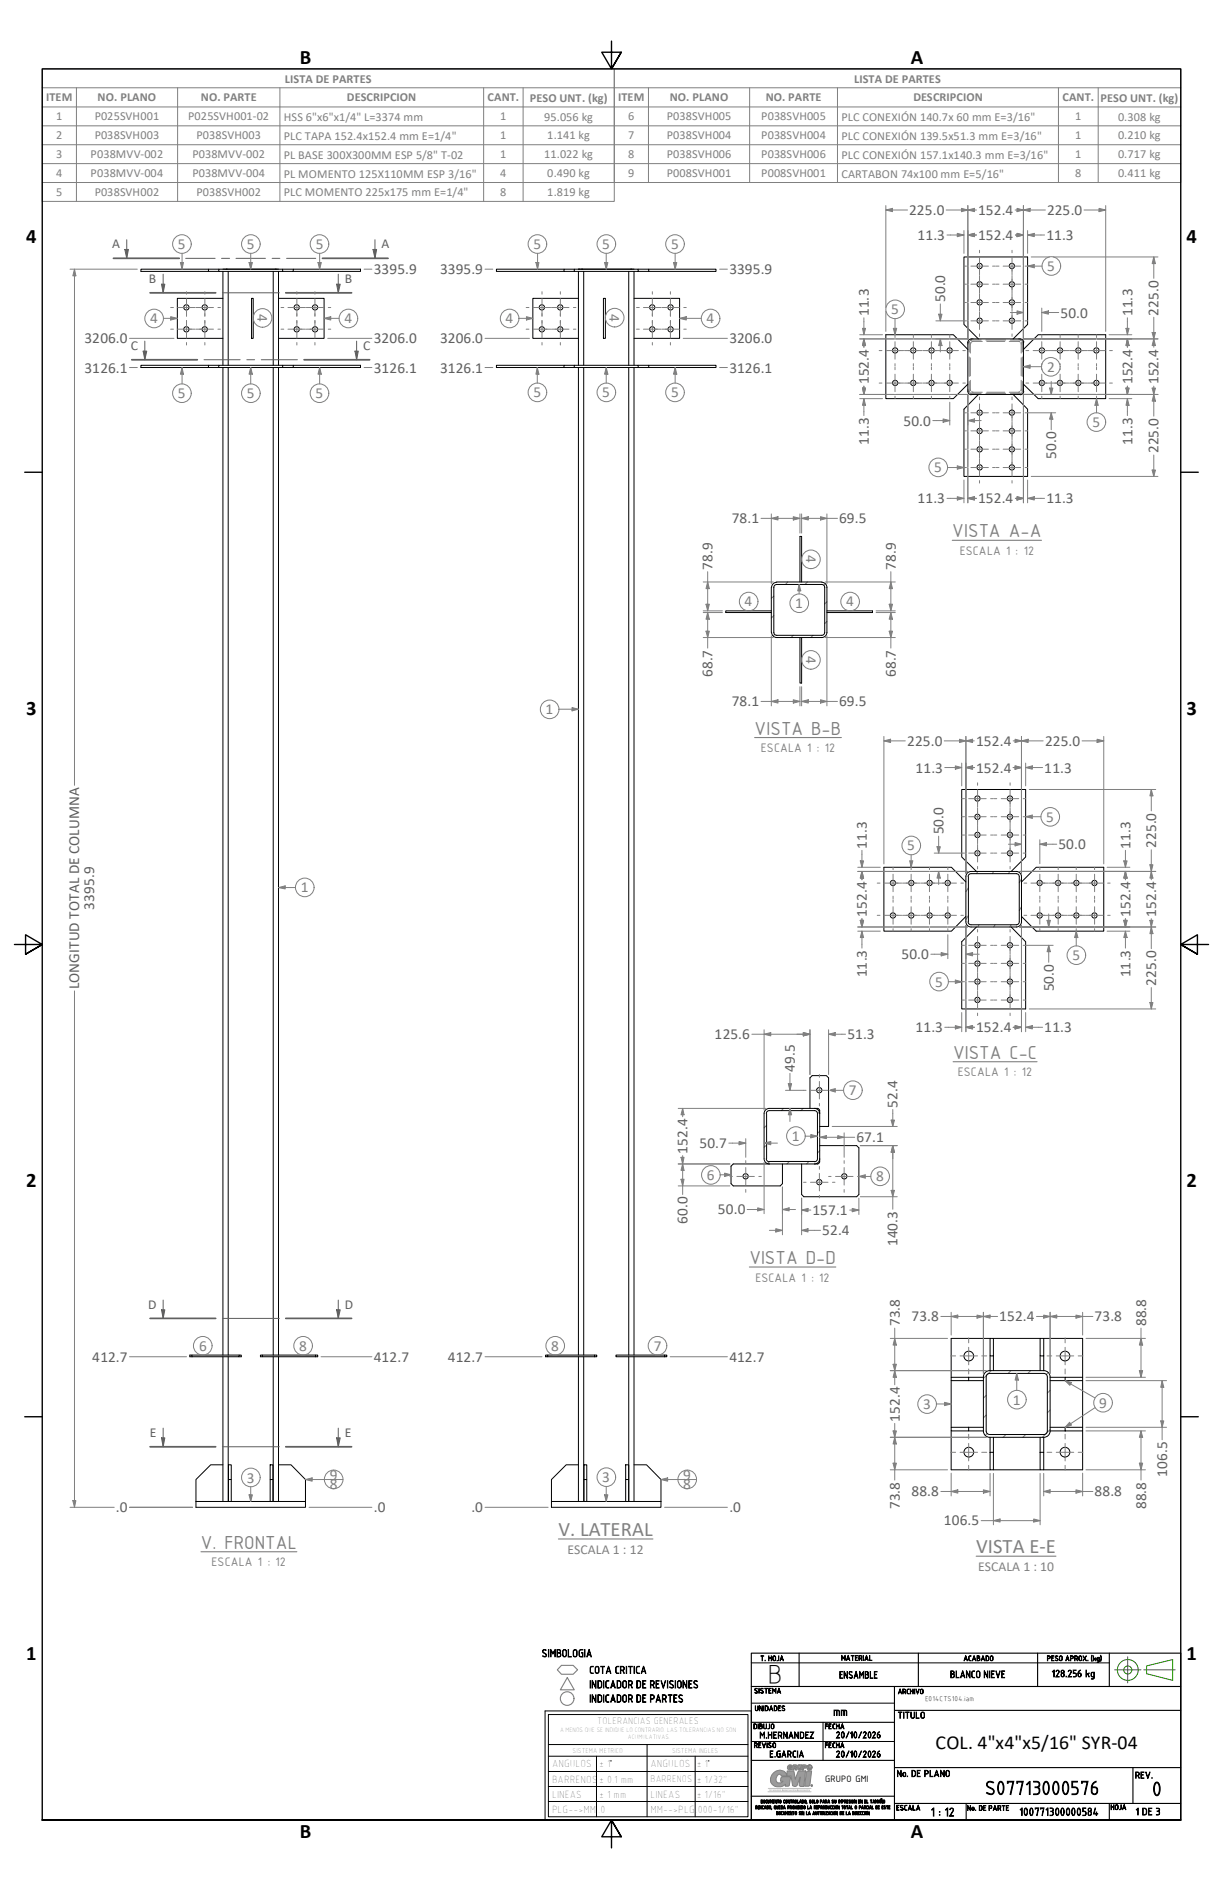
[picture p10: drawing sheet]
<svg xmlns="http://www.w3.org/2000/svg" width="279mm" height="432mm" viewBox="0 0 279 432" stroke-linecap="round" stroke-linejoin="round" font-family="sans-serif">
<defs><g id="words">
<text font-size="6.2" x="175.3" y="384.8">B</text>
<g font-size="4.7">
<text x="68.5" y="14.7">B</text>
<text x="208.1" y="14.7">A</text>
<text x="6" y="55.5">4</text>
<text x="271.1" y="55.5">4</text>
<text x="6" y="163.4">3</text>
<text x="271.1" y="163.4">3</text>
<text x="6" y="271.4">2</text>
<text x="271.1" y="271.4">2</text>
<text x="6" y="379.3">1</text>
<text x="271.1" y="379.3">1</text>
<text x="68.5" y="420.1">B</text>
<text x="208.1" y="420.1">A</text>
</g>
<g font-size="4.7" fill="#808080">
<text x="127.6" y="351.2">V. LATERAL</text>
<text x="223" y="355.1">VISTA E-E</text>
</g>
<g font-size="4.6" fill="#808080">
<text x="217.6" y="122.8">VISTA A-A</text>
<text x="172.4" y="168">VISTA B-B</text>
<text x="217.7" y="242">VISTA C-C</text>
<text x="171.2" y="288.9">VISTA D-D</text>
<text x="45.9" y="354.1">V. FRONTAL</text>
</g>
<text font-size="4.6" x="263.1" y="410.4">0</text>
<text font-size="4.5" x="213.7" y="399.7">COL. 4&quot;x4&quot;x5/16&quot; SYR-04</text>
<text font-size="4.4" x="225" y="410.1">S07713000576</text>
<g font-size="3.5" fill="#5f5f5f">
<text x="207.7" y="49.1">225.0</text>
<text x="223.5" y="49.1">152.4</text>
<text x="239.2" y="49.1">225.0</text>
<text x="209.6" y="54.9">11.3</text>
<text x="223.5" y="54.9">152.4</text>
<text x="239.1" y="54.9">11.3</text>
<text x="85.4" y="62.7">3395.9</text>
<text x="100.5" y="62.7">3395.9</text>
<text x="166.6" y="62.7">3395.9</text>
<text x="215.9" y="69" transform="rotate(-90 215.9 69)">50.0</text>
<text x="198.5" y="72.3" transform="rotate(-90 198.5 72.3)">11.3</text>
<text x="242.3" y="72.6">50.0</text>
<text x="258.7" y="72.3" transform="rotate(-90 258.7 72.3)">11.3</text>
<text x="264.7" y="72.1" transform="rotate(-90 264.7 72.1)">225.0</text>
<text x="19.3" y="78.5">3206.0</text>
<text x="85.4" y="78.5">3206.0</text>
<text x="100.5" y="78.5">3206.0</text>
<text x="166.6" y="78.5">3206.0</text>
<text x="19.3" y="85.2">3126.1</text>
<text x="85.4" y="85.2">3126.1</text>
<text x="100.5" y="85.2">3126.1</text>
<text x="166.6" y="85.2">3126.1</text>
<text x="198.5" y="87.9" transform="rotate(-90 198.5 87.9)">152.4</text>
<text x="258.7" y="87.9" transform="rotate(-90 258.7 87.9)">152.4</text>
<text x="264.7" y="87.9" transform="rotate(-90 264.7 87.9)">152.4</text>
<text x="198.5" y="101.7" transform="rotate(-90 198.5 101.7)">11.3</text>
<text x="206.4" y="97.3">50.0</text>
<text x="258.7" y="101.7" transform="rotate(-90 258.7 101.7)">11.3</text>
<text x="241.3" y="104.9" transform="rotate(-90 241.3 104.9)">50.0</text>
<text x="264.7" y="103.6" transform="rotate(-90 264.7 103.6)">225.0</text>
<text x="167.2" y="119.6">78.1</text>
<text x="191.7" y="119.6">69.5</text>
<text x="209.6" y="115.1">11.3</text>
<text x="223.5" y="115.1">152.4</text>
<text x="239.1" y="115.1">11.3</text>
<text x="162.8" y="130.3" transform="rotate(-90 162.8 130.3)">78.9</text>
<text x="204.7" y="130.3" transform="rotate(-90 204.7 130.3)">78.9</text>
<text x="162.8" y="154.8" transform="rotate(-90 162.8 154.8)">68.7</text>
<text x="204.7" y="154.8" transform="rotate(-90 204.7 154.8)">68.7</text>
<text x="167.2" y="161.5">78.1</text>
<text x="191.7" y="161.5">69.5</text>
<text x="207.3" y="170.4">225.0</text>
<text x="223" y="170.4">152.4</text>
<text x="238.8" y="170.4">225.0</text>
<text x="209.2" y="176.6">11.3</text>
<text x="223" y="176.6">152.4</text>
<text x="238.6" y="176.6">11.3</text>
<text x="215.6" y="190.8" transform="rotate(-90 215.6 190.8)">50.0</text>
<text x="198.1" y="194" transform="rotate(-90 198.1 194)">11.3</text>
<text x="241.8" y="194.1">50.0</text>
<text x="258.3" y="194" transform="rotate(-90 258.3 194)">11.3</text>
<text x="264.2" y="193.9" transform="rotate(-90 264.2 193.9)">225.0</text>
<text x="21.5" y="208" transform="rotate(-90 21.5 208)">3395.9</text>
<text x="198.1" y="209.5" transform="rotate(-90 198.1 209.5)">152.4</text>
<text x="258.3" y="209.6" transform="rotate(-90 258.3 209.6)">152.4</text>
<text x="264.2" y="209.5" transform="rotate(-90 264.2 209.5)">152.4</text>
<text x="205.9" y="219.3">50.0</text>
<text x="18.1" y="226.1" transform="rotate(-90 18.1 226.1)">LONGITUD TOTAL DE COLUMNA</text>
<text x="198.1" y="223.4" transform="rotate(-90 198.1 223.4)">11.3</text>
<text x="240.7" y="226.6" transform="rotate(-90 240.7 226.6)">50.0</text>
<text x="258.3" y="223.4" transform="rotate(-90 258.3 223.4)">11.3</text>
<text x="264.2" y="225.4" transform="rotate(-90 264.2 225.4)">225.0</text>
<text x="163.3" y="237.6">125.6</text>
<text x="193.6" y="237.6">51.3</text>
<text x="209.2" y="236">11.3</text>
<text x="223" y="236">152.4</text>
<text x="238.6" y="236">11.3</text>
<text x="181.6" y="245" transform="rotate(-90 181.6 245)">49.5</text>
<text x="205" y="253.2" transform="rotate(-90 205 253.2)">52.4</text>
<text x="157" y="263.7" transform="rotate(-90 157 263.7)">152.4</text>
<text x="159.8" y="262.4">50.7</text>
<text x="195.6" y="261">67.1</text>
<text x="157" y="279.7" transform="rotate(-90 157 279.7)">60.0</text>
<text x="164" y="277.6">50.0</text>
<text x="185.6" y="277.7">157.1</text>
<text x="187.8" y="282.4">52.4</text>
<text x="205" y="284.9" transform="rotate(-90 205 284.9)">140.3</text>
<text x="205.5" y="303.2" transform="rotate(-90 205.5 303.2)">73.8</text>
<text x="208.2" y="302.1">73.8</text>
<text x="228.3" y="302.1">152.4</text>
<text x="250.1" y="302.1">73.8</text>
<text x="261.8" y="303.2" transform="rotate(-90 261.8 303.2)">88.8</text>
<text x="21.1" y="311.3">412.7</text>
<text x="85.4" y="311.3">412.7</text>
<text x="102.3" y="311.3">412.7</text>
<text x="166.6" y="311.3">412.7</text>
<text x="205.5" y="325" transform="rotate(-90 205.5 325)">152.4</text>
<text x="266.6" y="337.6" transform="rotate(-90 266.6 337.6)">106.5</text>
<text x="26.5" y="345.6">.0</text>
<text x="85.4" y="345.6">.0</text>
<text x="107.7" y="345.6">.0</text>
<text x="166.6" y="345.6">.0</text>
<text x="205.5" y="345" transform="rotate(-90 205.5 345)">73.8</text>
<text x="208.2" y="342.1">88.8</text>
<text x="250.1" y="342.1">88.8</text>
<text x="261.8" y="345" transform="rotate(-90 261.8 345)">88.8</text>
<text x="215.6" y="348.7">106.5</text>
</g>
<g font-size="3.5" fill="#808080">
<text x="40.6" y="57">5</text>
<text x="56.4" y="57">5</text>
<text x="72.1" y="57">5</text>
<text x="121.9" y="56.9">5</text>
<text x="137.6" y="56.9">5</text>
<text x="153.4" y="56.9">5</text>
<text x="239.3" y="61.9">5</text>
<text x="58.9" y="71.8" transform="rotate(90 58.9 71.8)">4</text>
<text x="139.3" y="71.7" transform="rotate(90 139.3 71.7)">4</text>
<text x="203.6" y="71.8">5</text>
<text x="34.3" y="73.9">4</text>
<text x="78.7" y="73.9">4</text>
<text x="115.5" y="73.9">4</text>
<text x="161.4" y="73.9">4</text>
<text x="239.2" y="85">2</text>
<text x="40.6" y="91.1">5</text>
<text x="56.4" y="91.1">5</text>
<text x="72.1" y="91.1">5</text>
<text x="121.9" y="90.8">5</text>
<text x="137.6" y="90.8">5</text>
<text x="153.4" y="90.8">5</text>
<text x="249.6" y="97.7">5</text>
<text x="213.4" y="107.9">5</text>
<text x="184.1" y="126.9" transform="rotate(90 184.1 126.9)">4</text>
<text x="170.1" y="138.6">4</text>
<text x="181.7" y="139">1</text>
<text x="193.3" y="138.6">4</text>
<text x="184.1" y="149.9" transform="rotate(90 184.1 149.9)">4</text>
<text x="124.7" y="163.3">1</text>
<text x="239" y="187.8">5</text>
<text x="207.3" y="194.4">5</text>
<text x="68.7" y="204">1</text>
<text x="245" y="219.5">5</text>
<text x="213.6" y="225.6">5</text>
<text x="193.9" y="250.3">7</text>
<text x="180.9" y="260.9">1</text>
<text x="161.5" y="269.7">6</text>
<text x="200.2" y="270.1">8</text>
<text x="45.5" y="308.7">6</text>
<text x="68.3" y="308.7">8</text>
<text x="125.9" y="308.7">8</text>
<text x="149.4" y="308.7">7</text>
<text x="210.9" y="322.1">3</text>
<text x="231.4" y="321.1">1</text>
<text x="251.1" y="321.8">9</text>
<text x="56.4" y="338.9">3</text>
<text x="75.4" y="338.3">9</text>
<text x="75.4" y="340.4">8</text>
<text x="137.6" y="338.8">3</text>
<text x="156.1" y="338.3">9</text>
<text x="156.1" y="340.4">8</text>
</g>
<g font-size="3.1" fill="#5f5f5f">
<text x="25.6" y="56.8">A</text>
<text x="87.1" y="56.8">A</text>
<text x="34" y="64.7">B</text>
<text x="78.8" y="64.7">B</text>
<text x="29.9" y="80">C</text>
<text x="83" y="80">C</text>
<text x="33.8" y="299.1">D</text>
<text x="78.8" y="299.1">D</text>
<text x="34.2" y="328.4">E</text>
<text x="78.8" y="328.4">E</text>
</g>
<g font-size="3.1" fill="#808080">
<text x="129.7" y="355.2">ESCALA 1 : 12</text>
<text x="223.5" y="359.2">ESCALA 1 : 10</text>
</g>
<g font-size="3" fill="#808080">
<text x="219.3" y="126.9">ESCALA 1 : 12</text>
<text x="173.8" y="172">ESCALA 1 : 12</text>
<text x="218.8" y="246.1">ESCALA 1 : 12</text>
<text x="172.6" y="293">ESCALA 1 : 12</text>
<text x="48.3" y="358.1">ESCALA 1 : 12</text>
</g>
<g font-size="2.8" fill="#808080">
<text x="10.5" y="23.2">ITEM</text>
<text x="22.3" y="23.2">NO. PLANO</text>
<text x="45.8" y="23.2">NO. PARTE</text>
<text x="65.1" y="18.9">LISTA DE PARTES</text>
<text x="79.2" y="23.2">DESCRIPCION</text>
<text x="111.4" y="23.2">CANT.</text>
<text x="121" y="23.2">PESO UNT. (kg)</text>
<text x="141.2" y="23.2">ITEM</text>
<text x="153" y="23.2">NO. PLANO</text>
<text x="174.9" y="23.2">NO. PARTE</text>
<text x="195.1" y="18.9">LISTA DE PARTES</text>
<text x="208.7" y="23.2">DESCRIPCION</text>
<text x="242.7" y="23.2">CANT.</text>
<text x="251.4" y="23.2">PESO UNT. (kg)</text>
<text x="12.8" y="27.5">1</text>
<text x="21.7" y="27.5">P025SVH001</text>
<text x="43" y="27.5">P025SVH001-02</text>
<text x="64.8" y="27.6">HSS 6&quot;x6&quot;x1/4&quot; L=3374 mm</text>
<text x="114.3" y="27.5">1</text>
<text x="124.3" y="27.6">95.056 kg</text>
<text x="143.5" y="27.5">6</text>
<text x="152.3" y="27.5">P038SVH005</text>
<text x="173.9" y="27.5">P038SVH005</text>
<text x="192.2" y="27.7">PLC CONEXIÓN 140.7x 60 mm E=3/16&quot;</text>
<text x="245.6" y="27.5">1</text>
<text x="255.5" y="27.6">0.308 kg</text>
<text x="12.8" y="31.8">2</text>
<text x="21.7" y="31.8">P038SVH003</text>
<text x="44.9" y="31.8">P038SVH003</text>
<text x="64.8" y="31.9">PLC TAPA 152.4x152.4 mm E=1/4&quot;</text>
<text x="114.3" y="31.8">1</text>
<text x="125" y="31.9">1.141 kg</text>
<text x="143.5" y="31.8">7</text>
<text x="152.3" y="31.8">P038SVH004</text>
<text x="173.9" y="31.8">P038SVH004</text>
<text x="192.2" y="32.1">PLC CONEXIÓN 139.5x51.3 mm E=3/16&quot;</text>
<text x="245.6" y="31.8">1</text>
<text x="255.5" y="31.9">0.210 kg</text>
<text x="12.8" y="36.1">3</text>
<text x="12.8" y="40.4">4</text>
<text x="20.7" y="36.1">P038MVV-002</text>
<text x="20.7" y="40.4">P038MVV-004</text>
<text x="43.9" y="36.1">P038MVV-002</text>
<text x="43.9" y="40.4">P038MVV-004</text>
<text x="64.8" y="36.3">PL BASE 300X300MM ESP 5/8&quot; T-02</text>
<text x="64.8" y="40.6">PL MOMENTO 125X110MM ESP 3/16&quot;</text>
<text x="114.3" y="36.1">1</text>
<text x="114.3" y="40.4">4</text>
<text x="124.3" y="36.2">11.022 kg</text>
<text x="125" y="40.5">0.490 kg</text>
<text x="143.5" y="36.1">8</text>
<text x="143.5" y="40.4">9</text>
<text x="152.3" y="36.1">P038SVH006</text>
<text x="152.3" y="40.4">P008SVH001</text>
<text x="173.9" y="36.1">P038SVH006</text>
<text x="173.9" y="40.4">P008SVH001</text>
<text x="192.2" y="36.4">PLC CONEXIÓN 157.1x140.3 mm E=3/16&quot;</text>
<text x="192.2" y="40.6">CARTABON 74x100 mm E=5/16&quot;</text>
<text x="245.6" y="36.1">1</text>
<text x="245.6" y="40.4">8</text>
<text x="255.5" y="36.2">0.717 kg</text>
<text x="255.5" y="40.5">0.411 kg</text>
<text x="12.8" y="44.8">5</text>
<text x="21.7" y="44.8">P038SVH002</text>
<text x="44.9" y="44.8">P038SVH002</text>
<text x="64.8" y="44.9">PLC MOMENTO 225x175 mm E=1/4&quot;</text>
<text x="114.3" y="44.8">8</text>
<text x="125" y="44.8">1.819 kg</text>
</g>
<g font-size="2.7">
<text x="190.3" y="392.1">mm</text>
<text x="212.6" y="415.1">1 : 12</text>
</g>
<g font-size="2.5">
<text x="123.8" y="378.7">SIMBOLOGIA</text>
<text x="134.6" y="382.5">COTA CRITICA</text>
<text x="134.6" y="389.1">INDICADOR DE PARTES</text>
<text x="134.6" y="385.8">INDICADOR DE REVISIONES</text>
<text x="126.1" y="407.5">BARRENOS</text>
<text x="126.1" y="404">ANGULOS</text>
<text x="136.9" y="407.5">± 0.1 mm</text>
<text x="136.9" y="404">± 1</text>
<text x="148.6" y="404">ANGULOS</text>
<text x="159.2" y="404">± 1</text>
<text x="159.2" y="407.5">± 1/32&quot;</text>
<text x="126.1" y="410.9">LINEAS</text>
<text x="136.9" y="410.9">± 1 mm</text>
<text x="148.6" y="410.9">LINEAS</text>
<text x="159.2" y="410.9">± 1/16&quot;</text>
<text x="126.1" y="414.3">PLG--&gt;MM</text>
<text x="136.7" y="414.3">.0</text>
<text x="148.6" y="414.3">MM--&gt;PLG</text>
<text x="158.9" y="414.3">.</text>
<text x="159.4" y="414.3">000-1/16&quot;</text>
<text x="232.9" y="415">100771300000584</text>
</g>
<g font-size="2.3">
<text x="191.7" y="383.6">ENSAMBLE</text>
<text x="217" y="383.5">BLANCO NIEVE</text>
<text x="240.2" y="383.3">128.256 kg</text>
<text x="136.5" y="394.1">TOLERANCIAS GENERALES</text>
<text x="148.6" y="407.4">BARRENOS</text>
<text x="188.5" y="407.4">GRUPO GMI</text>
<text x="259.4" y="414.8">1 DE 3</text>
</g>
<g font-size="2.1">
<text x="205" y="392.7">TITULO</text>
<text x="173.5" y="397.3">M.HERNANDEZ</text>
<text x="175.8" y="401.6">E.GARCIA</text>
<text x="190.9" y="397.3">20/10/2026</text>
<text x="190.9" y="401.6">20/10/2026</text>
<text x="139.5" y="404">°</text>
<text x="161.8" y="404">°</text>
<text x="204.9" y="406.1">No. DE PLANO</text>
<text x="259.3" y="406.5">REV.</text>
</g>
<g font-size="1.7">
<text x="173.7" y="379.6">T. HOJA</text>
<text x="192.2" y="379.5">MATERIAL</text>
<text x="220.1" y="379.6">ACABADO</text>
<text x="239.1" y="379.6">PESO APROX. (kg)</text>
<text x="172.3" y="387">SISTEMA</text>
<text x="211.3" y="388.8">E014CTS104.iam</text>
<text x="172.1" y="395.2">DIBUJO</text>
<text x="172.4" y="391">UNIDADES</text>
<text x="188.4" y="395.2">FECHA</text>
<text x="130.8" y="400.8">SISTEMA METRICO</text>
<text x="153.5" y="400.7">SISTEMA INGLES</text>
<text x="172.2" y="399.5">REVISO</text>
<text x="188.4" y="399.5">FECHA</text>
<text x="204.7" y="413.8">ESCALA</text>
<text x="220.9" y="413.8">No. DE PARTE</text>
<text x="253.7" y="413.6">HOJA</text>
</g>
<text font-size="1.6" x="205.1" y="387.2">ARCHIVO</text>
<g font-size="1.5">
<text x="128" y="395.9">A MENOS QUE SE INDIQUE LO CONTRARIO. LAS TOLERANCIAS NO SON</text>
<text x="143.4" y="397.5">ACUMULATIVAS.</text>
</g>
<g font-size="1.1">
<text x="172.5" y="413.5">INDICADO, QUEDA PROHIBIDO LA REPRODUCCION TOTAL O PARCIAL DE ESTE</text>
<text x="173.8" y="412.2">DOCUMENTO CONTROLADO, SOLO PARA SU IMPRESION EN EL TAMAÑO</text>
<text x="177.4" y="414.8">DOCUMENTO SIN LA AUTORIZACION DE LA DIRECCION</text>
</g>
<g font-size=".5" fill="#a0a0a0">
<text x="175.7" y="409.4">TECNOLOGÍA</text>
<text x="179.1" y="409.4">INNOVACIÓN</text>
<text x="182.4" y="409.4">EDIFICACIÓN</text>
</g>
</g></defs>
<!-- layer: Sombreado (ANSI) -->
<g fill="none" stroke="#808080" stroke-width=".23">
<path d="M176.8 136.3l-.6 .5M180 133l-.5 .6M184.5 133l-.6 .6M188.6 133.4l-.4 .4M188.9 137.5l-.5 .5M176.8 140.7l-.6 .6M177 145l-.4 .4M181.2 145.2l-.5 .5M185.7 145.2l-.5 .5M188.9 142l-.5 .6M223.4 199.2l-.3 .5M227 199.2l-.3 .5"/>
<path d="M230.7 199.2l-.3 .5M221.2 202.9l-.5 .9M221.2 209.3l-.5 .9M223.6 211.4l-.2 .5M227.3 211.4l-.3 .5M231 211.4l-.3 .5M233.4 200.9l-.5 .9M233.4 207.3l-.5 .9M175.1 257.2l-.5 .6M179 253.4l-.5 .5M183.5 253.4l-.6 .5M187.2 254.2l-.4 .4"/>
<path d="M187.3 258.6l-.5 .5M175.1 261.7l-.5 .6M175.8 265.5l-.4 .4M180.3 265.5l-.5 .6M184.8 265.5l-.5 .6M187.3 263l-.5 .6M225.3 319l-.6 .6M226.4 313.3l-1.7 1.8M230.9 313.3l-.6 .6M235.5 313.3l-.7 .6M239.5 313.8l-.5 .4M239.9 317.8l-.6 .7"/>
<path d="M225.3 323.5l-.6 .6M225.6 327.7l-.5 .4M229.8 327.9l-.6 .6M234.3 327.9l-.6 .6M239.9 326.8l-1.8 1.7M239.9 322.3l-.6 .7"/>
</g>
<path d="M217.6 123.5h20.3M172.4 168.6h19.8M217.7 242.7h19.2M171.2 289.6h19.7M45.9 354.7h21.9M127.6 351.8h21.6M223 355.7h18.2" fill="none" stroke="#808080" stroke-width=".25"/>
<!-- layer: Visible (ANSI) -->
<g fill="none" stroke="#000" stroke-width=".23">
<path d="M47.6 61.5h-15.4v.5h15.4v-.5h2.4M47.6 62h2.4M50 61.5h14.6v.5h-14.6zM50.9 68.2h-10.4v9.1h10.4M50.9 61.5h12.7M50.9 62v21.5M57.5 68.2h.3v9.1h-.3zM63.6 68.2h10.4v9.1h-10.4M63.6 62v21.5M64.6 62h2.4v-.5h15.4v.5h-15.4M64.6 61.5h2.4M128.8 61.5h-15.4v.5h15.4"/>
<path d="M131.2 61.5h14.6v.5h-14.6zM131.2 61.5h-2.4v.5h2.4M132.1 68.2h-10.4v9.1h10.4M132.1 61.5h.1M132.1 61.5h12.7M132.1 62v21.5M137.9 68.2h.4v9.1h-.4zM144.8 68.2h10.5v9.1h-10.5M144.8 62v21.5M145.8 61.5h2.4v.5h-2.4M148.2 61.5h15.4v.5h-15.4M221.1 79.9l-3.3-3.4h-15.4v14.6h15.4l3.3-3.3"/>
<path d="M221.9 77.5a.79 .79 0 0 0-.8 .8v11.1M221.9 77.5h11.1M223.5 77.5l-3.3-3.3v-15.5h14.6v15.5l-3.3 3.3M233.1 77.5a.79 .79 0 0 1 .8 .8M233.8 79.9l3.4-3.4h15.4v14.6h-15.4l-3.4-3.3M233.8 78.2v11.2M47.6 83.5h-15.4v.5h15.4v-.5h2.4M47.6 84h2.4M50 83.5h14.6v.5h-14.6zM50.9 84v225.8M63.6 84v225.8M64.6 84h2.4v-.5h15.4v.5h-15.4"/>
<path d="M64.6 83.5h2.4M128.8 83.5h-15.4v.5h15.4M131.2 83.5h-2.4v.5h2.4M131.2 83.5h14.6v.5h-14.6zM132.1 84v225.8M144.8 84v225.8M145.8 83.5h2.4v.5h-2.4M148.2 83.5h15.4v.5h-15.4M221.1 89.4a.79 .79 0 0 0 .8 .8M221.9 90.2h11.1M223.5 90.2l-3.3 3.3v15.4h14.6v-15.4l-3.3-3.3M233.9 89.4a.79 .79 0 0 1-.8 .8"/>
<path d="M176.2 139.6h-10.4v.4h10.4M176.2 134.2v10.4M176.8 134.2v10.4M177.4 133.6h10.4M177.4 133h10.4M177.5 133.6a.67 .67 0 0 0-.7 .7M177.5 133.1a1.17 1.17 0 0 0-1.2 1.2M182.8 133v-10.4h.3v10.4M187.7 133.6a.67 .67 0 0 1 .7 .7M187.7 133.1a1.17 1.17 0 0 1 1.2 1.2M188.4 134.2v10.4M188.9 139.6h10.4v.4h-10.4"/>
<path d="M188.9 134.2v10.4M176.3 144.6a1.17 1.17 0 0 0 1.2 1.1M176.8 144.6a.67 .67 0 0 0 .7 .6M177.4 145.2h10.4M177.4 145.7h10.4M182.8 145.7v10.4h.3v-10.4M188.4 144.6a.67 .67 0 0 1-.7 .6M188.9 144.6a1.17 1.17 0 0 1-1.2 1.1M221.8 199.7a.67 .67 0 0 0-.6 .7M221.8 199.2a1.17 1.17 0 0 0-1.1 1.2M221.9 199.7h10.3M221.9 199.2h10.3"/>
<path d="M223.1 199.2l-3.4-3.3v-15.4h14.6v15.4l-3.3 3.3M232.2 199.2a1.17 1.17 0 0 1 1.2 1.2M232.2 199.7a.67 .67 0 0 1 .7 .7M220.7 210.7a1.17 1.17 0 0 0 1.1 1.2M220.7 201.6l-3.3-3.4h-15.5v14.7h15.5l3.3-3.4M220.7 200.4v10.3M221.2 210.7a.67 .67 0 0 0 .6 .7M221.2 200.4v10.3M221.9 211.4h10.3M221.9 211.9h10.3M223.1 211.9l-3.4 3.4v15.3h14.6v-15.3l-3.3-3.4M232.9 200.4v10.3"/>
<path d="M232.9 210.7a.67 .67 0 0 1-.7 .7M233.4 201.6l3.3-3.4h15.5v14.7h-15.5l-3.3-3.4M233.4 200.4v10.3M233.4 210.7a1.17 1.17 0 0 1-1.2 1.2M175.1 254.6v10.3M175.7 253.9a.67 .67 0 0 0-.6 .6M175.7 253.4a1.17 1.17 0 0 0-1.1 1.1v10.4M175.8 253.4h11M175.8 253.9h10.3M185 253.4v-7l.5-.5h3.3l.5 .5v11.1h-2M186.1 253.9a.67 .67 0 0 1 .7 .6v10.4M186.1 253.4a1.17 1.17 0 0 1 1.2 1.1"/>
<path d="M186.7 253.4h.3l.3 .5M187.3 253.9v11.6l-.3 .5-.3 .1M174.6 264.9a1.17 1.17 0 0 0 1.1 1.2M175.1 264.9a.67 .67 0 0 0 .6 .7M175.8 265.5h10.3M178.8 266.1v4.5l-.6 .5h-10.7l-.5-.5v-4l.5-.5h19.3M186.8 264.9a.67 .67 0 0 1-.7 .7M187.3 264.9a1.17 1.17 0 0 1-1.2 1.2M187.3 261.9h8.4l.5 .5v10.6l-.5 .6h-12.1l-.5-.6v-6.9M43.4 309.8h.5v.3h-.5zM43.9 310.1h10.7v-.3h.5v.3h-.5M43.9 309.8h10.7"/>
<path d="M50.9 310.1v33.1M59.9 310.1h-.4v-.3h.4v.3h12.2M59.9 309.8h12.2M63.6 310.1v33.1M72.1 309.8h.5v.3h-.5zM124.7 309.8h.5v.3h-.5zM125.2 310.1h10.6M125.2 309.8h10.6M132.1 310.1v33.1M135.8 309.8h.5v.3h-.5zM144.8 310.1v33.1M151.8 309.8h.5v.3h-.5z"/>
<path d="M151.8 309.8h-11.1v.3h11.1M217.3 314.8h4v.8h-4zM217.3 315.6v10.7M221.3 314.8h3.4M221.3 315.6h3.4M226.2 305.9h.7v4h-.7zM226.2 305.9h-8.9v8.9M226.2 309.9v3.4M226.9 305.9h10.7M226.9 309.9v3.4M237.6 305.9h.8v4h-.8zM237.6 309.9v3.4"/>
<path d="M238.4 309.9l.1 3.4a1.43 1.43 0 0 1 1.4 1.4v12.5a1.43 1.43 0 0 1-1.4 1.3l-.1 3.5M238.4 305.9h8.9v8.9M238.5 313.9a.79 .79 0 0 1 .8 .8v12.5a.79 .79 0 0 1-.8 .7M238.5 313.9h-12.4a.79 .79 0 0 0-.8 .9v12.3a.79 .79 0 0 0 .8 .8h12.4M238.5 313.3h-12.4a1.43 1.43 0 0 0-1.4 1.4v12.5a1.43 1.43 0 0 0 1.4 1.3h12.4M239.9 314.8h3.4M239.9 315.6h3.4M243.3 314.8h4v.8h-4zM247.3 315.6v10.7M50.9 334.8h-2.8l-3.3 3.4v5M52.2 334.8h.6v3.4h-.6zM52.2 338.2v5h.6"/>
<path d="M52.8 338.2v5M61.7 334.8h.7v3.4h-.7zM61.7 338.2v5h.7M62.4 338.2v5M63.6 334.8h2.9l3.3 3.4v5M132.1 334.8h-2.8l-3.3 3.4v5M133.4 334.8h.6v3.4h-.6zM133.4 338.2v5h.6M134 338.2v5M142.9 334.8h.7v3.4h-.7zM142.9 338.2v5h.7M143.6 338.2v5"/>
<path d="M144.8 334.8h2.9l3.3 3.4v5M217.3 326.3h4v.8h-4zM217.3 327.1v8.9h8.9M221.3 326.3h3.4M221.3 327.1h3.4M226.2 332h.7v4h-.7zM226.2 328.5v3.5M226.9 336h10.7M226.9 328.5v3.5M237.6 332h.8v4h-.8zM237.6 328.5v3.5M239.9 326.3h3.4"/>
<path d="M239.9 327.1h3.4M243.3 326.3h4v.8h-4zM247.3 327.1v8.9h-8.9M44.8 343.2v1.4h25v-1.4M44.8 343.2h7.4M52.8 343.2h8.9M62.4 343.2h7.4M126 343.2v1.4h25v-1.4M126 343.2h7.4M134 343.2h8.9M143.6 343.2h7.4"/>
<circle cx="42.6" cy="70.3" r=".6"/>
<circle cx="42.6" cy="75.3" r=".6"/>
<circle cx="46.8" cy="75.3" r=".6"/>
<circle cx="46.8" cy="70.3" r=".6"/>
<circle cx="67.8" cy="75.3" r=".6"/>
<circle cx="67.8" cy="70.3" r=".6"/>
<circle cx="72" cy="75.3" r=".6"/>
<circle cx="72" cy="70.3" r=".6"/>
<circle cx="123.8" cy="75.3" r=".6"/>
<circle cx="123.8" cy="70.3" r=".6"/>
<circle cx="128" cy="70.3" r=".6"/>
<circle cx="128" cy="75.3" r=".6"/>
<circle cx="149" cy="75.3" r=".6"/>
<circle cx="149" cy="70.3" r=".6"/>
<circle cx="153.2" cy="75.3" r=".6"/>
<circle cx="153.2" cy="70.3" r=".6"/>
<circle cx="223.8" cy="73.3" r=".6"/>
<circle cx="223.8" cy="69.1" r=".6"/>
<circle cx="223.8" cy="60.8" r=".6"/>
<circle cx="223.8" cy="65" r=".6"/>
<circle cx="231.2" cy="69.1" r=".6"/>
<circle cx="231.2" cy="73.3" r=".6"/>
<circle cx="231.2" cy="60.8" r=".6"/>
<circle cx="231.2" cy="65" r=".6"/>
<circle cx="204.5" cy="80.1" r=".6"/>
<circle cx="204.5" cy="87.5" r=".6"/>
<circle cx="208.6" cy="87.5" r=".6"/>
<circle cx="208.6" cy="80.1" r=".6"/>
<circle cx="212.8" cy="87.5" r=".6"/>
<circle cx="212.8" cy="80.1" r=".6"/>
<circle cx="216.9" cy="87.5" r=".6"/>
<circle cx="216.9" cy="80.1" r=".6"/>
<circle cx="223.8" cy="94.3" r=".6"/>
<circle cx="223.8" cy="98.5" r=".6"/>
<circle cx="231.2" cy="98.5" r=".6"/>
<circle cx="231.2" cy="94.3" r=".6"/>
<circle cx="238" cy="87.5" r=".6"/>
<circle cx="238" cy="80.1" r=".6"/>
<circle cx="242.2" cy="80.1" r=".6"/>
<circle cx="242.2" cy="87.5" r=".6"/>
<circle cx="246.3" cy="80.1" r=".6"/>
<circle cx="246.3" cy="87.5" r=".6"/>
<circle cx="250.5" cy="80.1" r=".6"/>
<circle cx="250.5" cy="87.5" r=".6"/>
<circle cx="223.8" cy="102.7" r=".6"/>
<circle cx="223.8" cy="106.8" r=".6"/>
<circle cx="231.2" cy="106.8" r=".6"/>
<circle cx="231.2" cy="102.7" r=".6"/>
<circle cx="223.3" cy="182.5" r=".6"/>
<circle cx="223.3" cy="190.8" r=".6"/>
<circle cx="223.3" cy="195" r=".6"/>
<circle cx="223.3" cy="186.7" r=".6"/>
<circle cx="230.7" cy="190.8" r=".6"/>
<circle cx="230.7" cy="182.5" r=".6"/>
<circle cx="230.7" cy="195" r=".6"/>
<circle cx="230.7" cy="186.7" r=".6"/>
<circle cx="204" cy="209.3" r=".6"/>
<circle cx="204" cy="201.8" r=".6"/>
<circle cx="208.2" cy="201.8" r=".6"/>
<circle cx="208.2" cy="209.3" r=".6"/>
<circle cx="212.4" cy="201.8" r=".6"/>
<circle cx="212.4" cy="209.3" r=".6"/>
<circle cx="216.5" cy="209.3" r=".6"/>
<circle cx="216.5" cy="201.8" r=".6"/>
<circle cx="223.3" cy="216.1" r=".6"/>
<circle cx="230.7" cy="216.1" r=".6"/>
<circle cx="237.5" cy="209.3" r=".6"/>
<circle cx="237.5" cy="201.8" r=".6"/>
<circle cx="241.7" cy="209.3" r=".6"/>
<circle cx="241.7" cy="201.8" r=".6"/>
<circle cx="245.9" cy="201.8" r=".6"/>
<circle cx="245.9" cy="209.3" r=".6"/>
<circle cx="250" cy="209.3" r=".6"/>
<circle cx="250" cy="201.8" r=".6"/>
<circle cx="223.3" cy="224.4" r=".6"/>
<circle cx="223.3" cy="228.6" r=".6"/>
<circle cx="223.3" cy="220.2" r=".6"/>
<circle cx="230.7" cy="220.2" r=".6"/>
<circle cx="230.7" cy="228.6" r=".6"/>
<circle cx="230.7" cy="224.4" r=".6"/>
<circle cx="187.2" cy="249.2" r=".6"/>
<circle cx="170.3" cy="268.9" r=".6"/>
<circle cx="187.2" cy="270.2" r=".6"/>
<circle cx="192.9" cy="268.9" r=".6"/>
<circle cx="221.3" cy="310" r="1.11"/>
<circle cx="243.3" cy="310" r="1.11"/>
<circle cx="221.3" cy="331.9" r="1.11"/>
<circle cx="243.3" cy="331.9" r="1.11"/>
</g>
<!-- layer: Visible fina (ANSI) -->
<g fill="none" stroke="#000" stroke-width=".23">
<path d="M51.7 61.5h.1M52.1 62v21.5M62.4 62v21.5M62.9 61.5h.1M132.9 61.5h.1M133.3 62v21.5M143.6 62v21.5M144.1 61.5h.1M52.1 84v225.8M62.4 84v225.8M133.3 84v225.8M143.6 84v225.8"/>
<path d="M52.1 310.1v33.1M62.4 310.1v33.1M133.3 310.1v33.1M143.6 310.1v33.1"/>
</g>
<!-- layer: Oculto (ANSI) -->
<g fill="none" stroke="#808080" stroke-width=".23">
<path d="M221.3 78.1h.1M221.3 78.1l-.2 .6M221.5 78l-.1 2.5M221.7 77.8h.1M221.7 78.4h.1M221.7 78.4v2.3M222.3 77.5l-.6 .2M224.2 77.7l-2.5 .1M224.4 78l-2.4 .1M225.2 77.7h4.5M225.4 78h4.2M230.6 78l2.4 .1"/>
<path d="M230.8 77.7l2.5 .1M232.7 77.5l.5 .2M233.2 78.4h.1M233.2 78.4l.1 2.3M233.3 77.8h.1M233.5 78l.1 2.5M233.7 78.1h.1M233.7 78.1l.1 .6M221.1 89l.2 .6M221.4 81.6v4.4M221.4 87.2l.1 2.5M221.7 89.9h.1"/>
<path d="M221.7 81.8v4.1M221.7 86.9v2.4M221.7 89.9h2.5M221.7 90l.6 .2M222 89.5l.2 .2h2.2M225.2 89.9h4.5M225.4 89.7h4.2M233 89.5l-.2 .2h-2.2M233.2 90l-.5 .2M233.3 89.9h.1M233.3 81.8v4.1M233.3 86.9l-.1 2.4"/>
<path d="M233.3 89.9h-2.5M233.6 81.6v4.4M233.6 87.2l-.1 2.5M233.8 89l-.1 .6"/>
</g>
<!-- layer: Sombreado (ANSI) -->
<g fill="#9d9999">
<path d="M176.7 405.3a1.81 1.81 0 0 1 3.1 .5v-1h1.5l.4 1.9 .7-1.8 1.6-.1-.4 3.6h-.7l-.3-.3 .2-1.9-.8 2a.71 .71 0 0 1-1-.1l-.3-2.1h-2.3l-.2-.4a1.03 1.03 0 0 0-.9 .9 1.03 1.03 0 0 0 .6 1h.6l.4-.3h-.6l.2-.9 .3-.2 1.7 .1 .1 .2-.3 1.7-.2 .2h-.7l.1-.4a1.97 1.97 0 0 1-2.1 .5 1.97 1.97 0 0 1-1.4-1.6l.3-1.1z" fill-rule="evenodd"/>
<path d="M184.4 404.9l1-.1-.4 3.1-.2 .4h-1l.4-3.2z" fill-rule="evenodd"/>
<path d="M180 403.7l.3-.3h.4l.2 .1 .1 .4-.4-.2a.35 .35 0 0 0-.4 .2 .35 .35 0 0 0 .1 .4l.4-.1h-.2v-.3h.5l-.1 .7-.2-.1a.55 .55 0 0 1-.7-.1 .55 .55 0 0 1 0-.7z" fill-rule="evenodd"/>
<path d="M181.5 403.7v.2h.3v-.2zM181.2 403.5l-.1 1.1h.3v-.4h.3v.4h.3l.1-1.1z" fill-rule="evenodd"/>
<path d="M182.4 403.4h.2v1l.3-.1v-.9h.4l-.1 .8a.48 .48 0 0 1-.5 .4 .48 .48 0 0 1-.5-.4z" fill-rule="evenodd"/>
<path d="M183.6 403.7v.2h.4v-.2zM183.3 403.5v1.1h.3v-.4h.3a.38 .38 0 0 0 .4-.4 .38 .38 0 0 0-.4-.4z" fill-rule="evenodd"/>
<path d="M184.4 403.7l.4 .2-.4 .5z" fill-rule="evenodd"/>
<path d="M184.5 404.4l.5-.3v.5z" fill-rule="evenodd"/>
<path d="M185.1 404.1h.2l.1 .3-.4 .2z" fill-rule="evenodd"/>
<path d="M185.3 404h.2v.3z" fill-rule="evenodd"/>
<path d="M185.4 403.7l.1 .2h-.2z" fill-rule="evenodd"/>
<path d="M185.2 403.5l.2 .2h-.2z" fill-rule="evenodd"/>
<path d="M184.8 403.4h.3l.1 .2-.2 .1z" fill-rule="evenodd"/>
<path d="M184.5 403.6l.3-.2 .1 .3h-.5z" fill-rule="evenodd"/>
</g>
<g fill="#c0c0c0">
<path d="M185.4 408.1l.1 .1z" fill-rule="evenodd"/>
<path d="M185.5 408.1l.1 .1zM185.4 408l.1 .1z" fill-rule="evenodd"/>
</g>
<g fill="none" stroke="#808080" stroke-width=".23">
<path d="M9.7 20.1v-4.4h130.6v4.4M9.7 20.1h130.6v4.3M9.7 20.1v25.9h130.6v-21.6M9.7 24.4h130.6M9.7 28.8h130.6M9.7 33.1h130.6M9.7 37.4h130.6M17.5 20.1v25.9M40.6 20.1v25.9M63.9 20.1v25.9M110.5 20.1v25.9M119.5 20.1v25.9"/>
<path d="M9.7 41.7h130.6"/>
</g>
<path d="M25.9 59.1h15.1M29 57v2.1M42.4 59.1h6.7M50.6 59.1h1.9M53.9 59.1h6.7M62.2 59.1h1.7M65.5 59.1h6.6M73.7 59.1h14.9" fill="none" stroke="#5f5f5f" stroke-width=".23"/>
<path d="M25.9 59.1h15.1M73.7 59.1h14.9" fill="none" stroke="#5f5f5f" stroke-width=".38"/>
<path d="M28.5 57h.8l-.3 2.1z" fill="#5f5f5f"/>
<path d="M28.5 57h.8l-.3 2.1zM29 54.8v2.2M85.7 57v2.1" fill="none" stroke="#5f5f5f" stroke-width=".23"/>
<path d="M85.2 57h.8l-.3 2.1z" fill="#5f5f5f"/>
<path d="M85.2 57h.8l-.3 2.1zM85.7 54.8v2.2M34.3 66.9h15M37.3 65v1.9M50.8 66.9h13M65.3 66.9h15" fill="none" stroke="#5f5f5f" stroke-width=".23"/>
<path d="M34.3 66.9h15M65.3 66.9h15" fill="none" stroke="#5f5f5f" stroke-width=".38"/>
<path d="M36.9 65h.8l-.4 1.9z" fill="#5f5f5f"/>
<path d="M36.9 65h.8l-.4 1.9zM37.3 62.7v2.3M77.3 65v1.9" fill="none" stroke="#5f5f5f" stroke-width=".23"/>
<path d="M76.9 65h.8l-.4 1.9z" fill="#5f5f5f"/>
<path d="M76.9 65h.8l-.4 1.9zM77.3 62.7v2.3M30.1 82.2h15M33.1 80.3v1.9M46.6 82.2h8.3M56.4 82.2h1.8M59.7 82.2h8.2M69.5 82.2h15" fill="none" stroke="#5f5f5f" stroke-width=".23"/>
<path d="M30.1 82.2h15M69.5 82.2h15" fill="none" stroke="#5f5f5f" stroke-width=".38"/>
<path d="M32.7 80.3h.8l-.4 1.9z" fill="#5f5f5f"/>
<path d="M33.1 78v2.3M32.7 80.3h.8l-.4 1.9zM81.5 80.3v1.9" fill="none" stroke="#5f5f5f" stroke-width=".23"/>
<path d="M81.1 80.3h.8l-.4 1.9z" fill="#5f5f5f"/>
<path d="M81.5 78v2.3M81.1 80.3h.8l-.4 1.9zM37.3 299.4v2M34.3 301.4h15M50.8 301.4h13M65.3 301.4h15" fill="none" stroke="#5f5f5f" stroke-width=".23"/>
<path d="M34.3 301.4h15M65.3 301.4h15" fill="none" stroke="#5f5f5f" stroke-width=".38"/>
<path d="M36.9 299.4h.8l-.4 2z" fill="#5f5f5f"/>
<path d="M36.9 299.4h.8l-.4 2zM37.3 297.2v2.2M77.3 299.4v2" fill="none" stroke="#5f5f5f" stroke-width=".23"/>
<path d="M76.9 299.4h.8l-.4 2z" fill="#5f5f5f"/>
<path d="M76.9 299.4h.8l-.4 2zM77.3 297.2v2.2M34.3 330.7h15M37.3 328.7v2M50.8 330.7h13M65.3 330.7h15" fill="none" stroke="#5f5f5f" stroke-width=".23"/>
<path d="M140.3 20.1v-4.4h129.4v4.4M140.3 20.1h129.4v4.3M140.3 20.1v21.6h129.4v-17.3M140.3 24.4h129.4M140.3 28.8h129.4M140.3 33.1h129.4M140.3 37.4h129.4M148.1 20.1v21.6M171.3 20.1v21.6M191.3 20.1v21.6M241.8 20.1v21.6M250.9 20.1v21.6" fill="none" stroke="#808080" stroke-width=".23"/>
<path d="M34.3 330.7h15M65.3 330.7h15" fill="none" stroke="#5f5f5f" stroke-width=".38"/>
<path d="M36.9 328.7h.8l-.4 2z" fill="#5f5f5f"/>
<path d="M36.9 328.7h.8l-.4 2zM37.3 326.5v2.2M77.3 328.7v2" fill="none" stroke="#5f5f5f" stroke-width=".23"/>
<path d="M76.9 328.7h.8l-.4 2z" fill="#5f5f5f"/>
<path d="M76.9 328.7h.8l-.4 2zM77.3 326.5v2.2" fill="none" stroke="#5f5f5f" stroke-width=".23"/>
<g fill="none" stroke="#808080" stroke-width=".23">
<path d="M176.7 405.3a1.78 1.78 0 0 1 3.1 .5v-1h1.5l.4 1.9 .7-1.8 1.6-.1-.4 3.6h-.7l-.3-.3 .2-1.9-.7 1.9a.58 .58 0 0 1-.5 .3 .58 .58 0 0 1-.6-.4l-.3-2h-2.3l-.2-.4a.97 .97 0 0 0-.9 1.4 .89 .89 0 0 0 .7 .6 .89 .89 0 0 0 .9-.4h-.6l.2-.9 .3-.2 1.7 .2-.2 1.8-.2 .2h-.7l.1-.4a1.97 1.97 0 0 1-2.1 .5 1.97 1.97 0 0 1-1.4-1.6l.3-1.1zM180 403.7a.52 .52 0 0 1 .5-.3 .52 .52 0 0 1 .5 .5h-.3a.28 .28 0 0 0-.4-.2 .28 .28 0 0 0-.1 .4 .28 .28 0 0 0 .5 .1h-.2v-.3h.5l-.1 .7-.2-.1a.55 .55 0 0 1-.7-.1 .55 .55 0 0 1 0-.7zM181.2 403.5h.9l-.1 1.1h-.3v-.4h-.3v.4h-.3zM181.5 403.7h.3v.2h-.3zM182.4 403.4h.2v1l.3-.1v-.9h.4l-.1 .8a.48 .48 0 0 1-.5 .4 .48 .48 0 0 1-.5-.4zM182.6 403.4h.1M183.3 403.5l.6-.1a.38 .38 0 0 1 .4 .4 .38 .38 0 0 1-.4 .4h-.3v.4h-.3zM183.6 403.7h.4v.2h-.4zM184.4 403.7l.4 .2-.4 .5zM184.4 404.9l1-.1-.4 3.1-.2 .4h-1l.4-3.2zM184.5 404.4l.5-.3v.5zM184.5 403.6l.3-.2 .1 .3h-.5z"/>
<path d="M184.8 403.4h.3l.1 .2-.2 .1zM184.8 403.4h.1M185.1 404.1h.2l.1 .3-.4 .2zM185.2 403.5l.2 .2h-.2zM185.2 403.5h.1M185.3 404h.2v.3zM185.4 408.1l.1 .1zM185.4 408.2h.1M185.4 403.7l.1 .2h-.2z"/>
<circle cx="185.5" cy="408.1" r=".16"/>
</g>
<g fill="none" stroke="#c0c0c0" stroke-width=".23">
<path d="M175.5 409.6h9.8M175.5 408.8h9.8"/>
<circle cx="178.8" cy="409.2" r=".1"/>
<circle cx="182.1" cy="409.2" r=".1"/>
</g>
<!-- layer: 0 -->
<path d="M124.5 391.1h47.1v25h-47.1zM125.3 391.9h45.6v23.4h-45.6zM125.3 398.8h45.6M147.8 398.8v16.5M125.3 401.4h45.6M125.3 404.9h45.6M125.3 408.4h45.6M125.3 411.8h45.6M136.3 401.4v13.9M158.8 401.4v13.9" fill="none" stroke="#000" stroke-width=".23"/>
<!-- layer: C.Datos -->
<path d="M257.6 378.7v6M254.6 381.7h6.1M261.3 381.7h7.2" fill="none" stroke="#00f" stroke-width=".23"/>
<g fill="none" stroke="#000" stroke-width=".25">
<path d="M171.6 377.9h98.1v38.2h-98.1zM182.6 377.9v7.6M209.8 377.9v7.6M237 377.9v7.6M253.4 377.9v7.6M171.6 393.7h32.7M171.6 385.5h98.1M204.3 391h65.4M204.3 385.5v30.6M171.6 402.4h32.7M171.6 410.6h32.7M204.3 404.1h65.4"/>
<path d="M204.3 412.2h65.4M220.7 412.2v3.9M253.4 412.2v3.9M258.8 404.1v8.1"/>
</g>
<path d="M171.6 389.3h32.7M171.6 398.1h32.7M171.6 380.1h81.8M188 393.7v8.7" fill="none" stroke="#000" stroke-width=".23"/>
<g fill="none" stroke="#269900" stroke-width=".23">
<path d="M261.9 380.8l6-1.5v4.8l-6-1.5z"/>
<circle cx="257.7" cy="381.7" r="2.38"/>
<circle cx="257.7" cy="381.7" r=".92"/>
</g>
<!-- layer: 8 -->
<g fill="none" stroke="#808080" stroke-width=".25">
<path d="M128.3 380.7h2.6l1.1 1-1.1 1h-2.6l-1-1zM129.6 383.5l1.6 2.8h-3.2z"/>
<circle cx="129.6" cy="388.3" r="1.56"/>
</g>
<!-- layer: Borde (ANSI) -->
<path d="M139.7 9.4v6.3l-2.2-3.8h4.4l-2.2 3.8 2.2-3.8M5.7 107.9h4M269.7 107.9h4M3.3 215.9h6.4l-3.9-2.2v4.4l3.9-2.2-3.9 2.2M276.1 215.9h-6.4l3.9-2.2v4.4l-3.9-2.2 3.9 2.2M5.7 323.8h4M269.7 323.8h4M9.7 416.1v-400.4h260v400.4h-260h260M141.9 419.9l-2.2-3.8 2.2 3.8h-4.4l2.2-3.8v6.3" fill="none" stroke="#000" stroke-width=".32"/>
<!-- layer: Cota (ANSI) -->
<path d="M17 343v1.6" fill="none" stroke="#808080" stroke-width=".23"/>
<path d="M16.6 343h.7l-.3 1.6z" fill="#808080"/>
<path d="M17 61.5v1.6M16.6 343h.7l-.3 1.6z" fill="none" stroke="#808080" stroke-width=".23"/>
<path d="M17 61.5l.3 1.6h-.7z" fill="#808080"/>
<path d="M16 61.5h15.4M17 61.5l.3 1.6h-.7zM17 63.1v116.4M17 226.5v116.5M16 344.6h10.1M29.6 344.6h14.4" fill="none" stroke="#808080" stroke-width=".23"/>
<path d="M69.8 338.2h1.5" fill="none" stroke="#808080" stroke-width=".23"/>
<path d="M69.8 338.2l1.5-.4v.8z" fill="#808080"/>
<g fill="none" stroke="#808080" stroke-width=".23">
<path d="M63.6 202.9h1.6M69.8 338.2l1.5-.4v.8zM71.3 338.2h7.1"/>
<circle cx="76.2" cy="338.2" r="2.13"/>
</g>
<!-- layer: Marca de centro (ANSI) -->
<g fill="none" stroke="#808080" stroke-width=".23">
<path d="M39 75.2h.6M39 70.3h.6M40.6 75.2h4M40.6 70.3h4M42.6 66.7v.5M42.6 68.3v4M42.6 73.3v4M42.6 78.3v.6M44.8 75.2h4M44.8 70.3h4M46.8 66.7v.5M46.8 68.3v4"/>
<path d="M46.8 73.3v4M46.8 78.3v.6M49.8 75.2h.6M49.8 70.3h.6M64.2 75.2h.6M64.2 70.3h.6M65.8 75.2h4M65.8 70.3h4M67.8 66.7v.5M67.8 68.3v4M67.8 73.3v4M67.8 78.3v.6"/>
<path d="M70 75.2h4M70 70.3h4M71.9 66.7v.5M71.9 68.3v4M71.9 73.3v4M71.9 78.3v.6M75 75.2h.6M75 70.3h.6M120.2 75.2h.6M120.2 70.3h.6M121.8 75.2h4M121.8 70.3h4"/>
<path d="M123.8 66.7v.5M123.8 68.3v4M123.8 73.3v4M123.8 78.3v.6M126.8 75.2h.6M126.8 70.3h.6M149.6 75.2h.6M149.6 70.3h.6M151.2 75.2h4M151.2 70.3h4M153.2 66.7v.5M153.2 68.3v4"/>
<path d="M153.2 73.3v4M153.2 78.3v.6M156.2 75.2h.6M156.2 70.3h.6"/>
</g>
<path d="M63.6 202.9l1.6-.4v.7z" fill="#808080"/>
<g fill="none" stroke="#808080" stroke-width=".23">
<path d="M57.3 60v1.5M63.6 202.9l1.6-.4v.7zM65.2 202.9h2.3"/>
<circle cx="69.6" cy="202.9" r="2.13"/>
</g>
<!-- layer: Marca de centro (ANSI) -->
<g fill="none" stroke="#808080" stroke-width=".23">
<path d="M223.8 57.2v.6M223.8 58.8v4M231.2 57.2v.6M231.2 58.8v4M204.5 76.5v.7M204.5 78.1v4M208.7 76.5v.7M208.7 78.1v4M212.8 76.5v.7M212.8 78.1v4M217 76.5v.7M217 78.1v4"/>
<path d="M220.2 73.3h.6M220.2 65h.6M220.2 60.8h.6M221.8 73.3h4M221.8 65h4M221.8 60.8h4M223.8 63v4M223.8 68v.6M223.8 69.7v.6M223.8 71.3v4M223.8 76.3v.6M226.8 73.3h.6"/>
<path d="M226.8 65h.6M226.8 60.8h.6M227.6 73.3h.6M227.6 65h.6M227.6 60.8h.6M229.2 73.3h4M229.2 65h4M229.2 60.8h4M231.2 63v4M231.2 68v.6M231.2 69.7v.6M231.2 71.3v4"/>
<path d="M231.2 76.3v.6M234.2 73.3h.6M234.2 65h.6M234.2 60.8h.6M238 76.5v.7M238 78.1v4M242.2 76.5v.7M242.2 78.1v4M246.3 76.5v.7M246.3 78.1v4M250.5 76.5v.7M250.5 78.1v4"/>
<path d="M200.9 87.6h.6M200.9 80.1h.6M202.5 87.6h3.9M202.5 80.1h3.9M204.5 83.1v.6M204.5 83.9v.6M204.5 85.5v4M204.5 90.6v.5M206.6 87.6h4M206.6 80.1h4M208.7 83.1v.6M208.7 83.9v.6"/>
<path d="M208.7 85.5v4M208.7 90.6v.5M210.8 87.6h4M210.8 80.1h4M212.8 83.1v.6M212.8 83.9v.6M212.8 85.5v4M212.8 90.6v.5M214.9 87.6h4M214.9 80.1h4M217 83.1v.6M217 83.9v.6"/>
<path d="M217 85.5v4M217 90.6v.5M220 87.6h.5M220 80.1h.5M220.2 94.4h.6M221.8 94.4h4M223.8 90.7v.7M223.8 92.3v4M223.8 97.3v.6M223.8 99.1v.6M226.8 94.4h.6M227.6 94.4h.6"/>
<path d="M229.2 94.4h4M231.2 90.7v.7M231.2 92.3v4M231.2 97.3v.6M231.2 99.1v.6M234.2 94.4h.6M234.4 87.6h.6M234.4 80.1h.6M236 87.6h4M236 80.1h4M238 85.5v4M238 83.1v.3"/>
<path d="M238 84.2v.3M238 90.6v.5M240.2 87.6h4M240.2 80.1h4M242.2 85.5v4M242.2 83.1v.3M242.2 84.3v.2M242.2 90.6v.5M244.3 87.6h4M244.3 80.1h4M246.3 83.1v.6M246.3 83.9v.6"/>
<path d="M246.3 85.5v4M246.3 90.6v.5M248.5 87.6h4M248.5 80.1h4M250.5 83.1v.6M250.5 83.9v.6M250.5 85.5v4M250.5 90.6v.5M253.5 87.6h.6M253.5 80.1h.6M220.2 106.9h.6M220.2 102.7h.6"/>
<path d="M221.8 106.9h4M221.8 102.7h4M223.8 100.7v4M223.8 104.8v4M223.8 109.9v.5M226.8 106.9h.6M226.8 102.7h.6M227.6 106.9h.6M227.6 102.7h.6M229.2 106.9h4M229.2 102.7h4M231.2 100.7v4"/>
<path d="M231.2 104.8v4M231.2 109.9v.5M234.2 106.9h.6M234.2 102.7h.6M223.3 178.9v.6M230.8 178.9v.6M204 198.2v.6M204 199.8v4M208.2 198.2v.6M208.2 199.8v4M212.3 198.2v.6M212.3 199.8v4"/>
<path d="M216.5 198.2v.6M216.5 199.8v4M219.7 195h.6M219.7 186.7h.6M219.7 182.6h.6M221.3 195h4M221.3 186.7h4M221.3 182.6h4M223.3 180.5v4M223.3 184.7v4M223.3 189.7v.6M223.3 191.5v.5"/>
<path d="M223.3 193v4M223.3 198.1v.5M226.3 195h.6M226.3 186.7h.6M226.3 182.6h.6M227.1 195h.6M227.1 186.7h.6M227.1 182.6h.6M228.7 195h4M228.7 186.7h4M228.7 182.6h4M230.8 180.5v4"/>
<path d="M230.8 184.7v4M230.8 189.7v.6M230.8 191.5v.5M230.8 193v4M230.8 198.1v.5M233.7 195h.6M233.7 186.7h.6M233.7 182.6h.6M237.6 198.2v.6M237.6 199.8v4M241.7 198.2v.6M241.7 199.8v4"/>
<path d="M245.9 198.2v.6M245.9 199.8v4M250.1 198.2v.6M250.1 199.8v4M200.4 209.2h.6M200.4 201.9h.6M202 209.2h4M202 201.9h4M204 204.9v.5M204 205.7v.5M204 207.3v4M204 212.3v.6"/>
<path d="M206.2 209.2h4M206.2 201.9h4M208.2 204.9v.5M208.2 205.7v.5M208.2 207.3v4M208.2 212.3v.6M210.4 209.2h4M210.4 201.9h4M212.3 204.9v.5M212.3 205.7v.5M212.3 207.3v4M212.3 212.3v.6"/>
<path d="M214.5 209.2h4M214.5 201.9h4M216.5 204.9v.5M216.5 205.7v.5M216.5 207.3v4M216.5 212.3v.6M219.5 209.2h.6M219.5 201.9h.6M219.7 216.1h.6M221.3 216.1h4M223.3 212.5v.5M223.3 214.1v4"/>
<path d="M223.3 219.1v.5M226.3 216.1h.6M227.1 216.1h.6M228.7 216.1h4M230.8 212.5v.5M230.8 214.1v4M230.8 219.1v.5M233.7 216.1h.6M233.9 209.2h.7M233.9 201.9h.7M235.5 209.2h4M235.5 201.9h4"/>
<path d="M237.6 204.9v.5M237.6 205.7v.5M237.6 207.3v4M237.6 212.3v.6M239.7 209.2h4M239.7 201.9h4M241.7 204.9v.5M241.7 205.7v.5M241.7 207.3v4M241.7 212.3v.6M243.9 209.2h4M243.9 201.9h4"/>
<path d="M245.9 204.9v.5M245.9 205.7v.5M245.9 207.3v4M245.9 212.3v.6M248 209.2h4M248 201.9h4M250.1 204.9v.5M250.1 205.7v.5M250.1 207.3v4M250.1 212.3v.6M253 209.2h.6M253 201.9h.6"/>
<path d="M219.7 228.6h.6M219.7 224.4h.6M221.3 228.6h4M221.3 224.4h4M223.3 220.8v.6M223.3 222.4v4M223.3 226.6v4M223.3 231.6v.6M226.3 228.6h.6M226.3 224.4h.6M227.1 228.6h.6M227.1 224.4h.6"/>
<path d="M228.7 228.6h4M228.7 224.4h4M230.8 220.8v.6M230.8 222.4v4M230.8 226.6v4M230.8 231.6v.6M233.7 228.6h.6M233.7 224.4h.6"/>
</g>
<!-- layer: Cota (ANSI) -->
<path d="M29.6 77.3h10.2M74.9 77.3h10.1M83.2 61.5h1.8M29.6 84h1.8M83.2 84h1.8M29.6 310.1h13M73.3 310.1h11.7M29.6 344.6h14.4M70.6 344.6h14.4" fill="none" stroke="#808080" stroke-width=".23"/>
<path d="M56.9 60h.8l-.4 1.5z" fill="#808080"/>
<g fill="none" stroke="#808080" stroke-width=".23">
<path d="M57.3 57.9v2.1M41.6 60v1.5M56.9 60h.8l-.4 1.5z"/>
<circle cx="57.3" cy="55.8" r="2.13"/>
</g>
<path d="M41.2 60h.7l-.3 1.5z" fill="#808080"/>
<g fill="none" stroke="#808080" stroke-width=".23">
<path d="M41.6 57.9v2.1M41.2 60h.7l-.3 1.5zM73 60v1.5"/>
<circle cx="41.6" cy="55.8" r="2.13"/>
</g>
<path d="M72.6 60h.8l-.4 1.5z" fill="#808080"/>
<g fill="none" stroke="#808080" stroke-width=".23">
<path d="M73 57.9v2.1M39 72.8h1.5M72.6 60h.8l-.4 1.5z"/>
<circle cx="73" cy="55.8" r="2.13"/>
</g>
<path d="M39 72.4l1.5 .4-1.5 .4z" fill="#808080"/>
<g fill="none" stroke="#808080" stroke-width=".23">
<path d="M37.3 72.8h1.7M39 72.4l1.5 .4-1.5 .4zM74 72.8h1.6"/>
<circle cx="35.2" cy="72.8" r="2.13"/>
</g>
<path d="M74 72.8l1.6-.4v.8z" fill="#808080"/>
<g fill="none" stroke="#808080" stroke-width=".23">
<path d="M74 72.8l1.6-.4v.8zM75.6 72.8h1.9M41.6 84v1.5"/>
<circle cx="79.6" cy="72.8" r="2.13"/>
</g>
<path d="M41.6 84l.3 1.5h-.7z" fill="#808080"/>
<g fill="none" stroke="#808080" stroke-width=".23">
<path d="M41.6 84l.3 1.5h-.7zM41.6 85.5v2.3M73 84v1.5"/>
<circle cx="41.6" cy="89.9" r="2.13"/>
</g>
<path d="M73 84l.4 1.5h-.8z" fill="#808080"/>
<g fill="none" stroke="#808080" stroke-width=".23">
<path d="M57.3 84v1.5M73 84l.4 1.5h-.8zM73 85.5v2.3"/>
<circle cx="60" cy="72.7" r="2.13"/>
<circle cx="73" cy="89.9" r="2.13"/>
</g>
<path d="M57.3 84l.4 1.5h-.8z" fill="#808080"/>
<g fill="none" stroke="#808080" stroke-width=".23">
<path d="M57.3 84l.4 1.5h-.8zM57.3 85.5v2.3M57.3 341.7v1.5"/>
<circle cx="57.3" cy="89.9" r="2.13"/>
<circle cx="46.3" cy="307.6" r="2.13"/>
<circle cx="69.2" cy="307.6" r="2.13"/>
</g>
<path d="M56.9 341.7h.8l-.4 1.5z" fill="#808080"/>
<g fill="none" stroke="#808080" stroke-width=".23">
<path d="M138.5 60v1.5M57.3 339.9v1.8M56.9 341.7h.8l-.4 1.5z"/>
<circle cx="57.3" cy="337.7" r="2.13"/>
</g>
<!-- layer: Marca de centro (ANSI) -->
<g fill="none" stroke="#808080" stroke-width=".23">
<path d="M124.4 75.2h.6M124.4 70.3h.6M126 75.2h4M126 70.3h4M128 66.7v.5M128 68.3v4M128 73.3v4M128 78.3v.6M131 75.2h.6M131 70.3h.6M145.4 75.2h.6M145.4 70.3h.6"/>
<path d="M147 75.2h4M147 70.3h4M149 66.7v.5M149 68.3v4M149 73.3v4M149 78.3v.6M152 75.2h.6M152 70.3h.6"/>
</g>
<path d="M138.1 60h.8l-.4 1.5z" fill="#808080"/>
<g fill="none" stroke="#808080" stroke-width=".23">
<path d="M138.5 57.9v2.1M122.8 60v1.5M138.1 60h.8l-.4 1.5z"/>
<circle cx="138.5" cy="55.8" r="2.13"/>
</g>
<path d="M122.4 60h.7l-.3 1.5z" fill="#808080"/>
<g fill="none" stroke="#808080" stroke-width=".23">
<path d="M122.8 57.9v2.1M122.4 60h.7l-.3 1.5zM154.2 60v1.5"/>
<circle cx="122.8" cy="55.8" r="2.13"/>
</g>
<path d="M153.9 60h.7l-.4 1.5z" fill="#808080"/>
<g fill="none" stroke="#808080" stroke-width=".23">
<path d="M154.2 57.9v2.1M153.9 60h.7l-.4 1.5zM122.7 84v1.5"/>
<circle cx="154.2" cy="55.8" r="2.13"/>
</g>
<path d="M122.7 84l.4 1.5h-.7z" fill="#808080"/>
<g fill="none" stroke="#808080" stroke-width=".23">
<path d="M122.7 84l.4 1.5h-.7zM122.7 85.5v2.1M154.2 84v1.5"/>
<circle cx="122.8" cy="89.7" r="2.13"/>
</g>
<path d="M154.2 84l.4 1.5h-.7z" fill="#808080"/>
<g fill="none" stroke="#808080" stroke-width=".23">
<path d="M138.5 84v1.5M154.2 84l.4 1.5h-.7zM154.2 85.5v2.1"/>
<circle cx="154.2" cy="89.7" r="2.13"/>
</g>
<path d="M138.5 84l.4 1.5h-.8z" fill="#808080"/>
<g fill="none" stroke="#808080" stroke-width=".23">
<path d="M120.3 72.8h1.4M138.5 84l.4 1.5h-.8zM138.5 85.5v2.1"/>
<circle cx="138.5" cy="89.7" r="2.13"/>
</g>
<path d="M120.3 72.4l1.4 .4-1.4 .4z" fill="#808080"/>
<g fill="none" stroke="#808080" stroke-width=".23">
<path d="M118.6 72.8h1.7M120.3 72.4l1.4 .4-1.4 .4zM155.3 72.8h1.5"/>
<circle cx="116.4" cy="72.8" r="2.13"/>
</g>
<path d="M155.3 72.8l1.5-.4v.8z" fill="#808080"/>
<g fill="none" stroke="#808080" stroke-width=".23">
<path d="M155.3 72.8l1.5-.4v.8zM156.8 72.8h3.4M130.7 162.1h1.4"/>
<circle cx="140.4" cy="72.6" r="2.13"/>
<circle cx="162.3" cy="72.8" r="2.13"/>
</g>
<path d="M130.7 161.7l1.4 .4-1.4 .4z" fill="#808080"/>
<g fill="none" stroke="#808080" stroke-width=".23">
<path d="M127.7 162.1h3M130.7 161.7l1.4 .4-1.4 .4zM151 338.2h1.5"/>
<circle cx="125.6" cy="162.1" r="2.13"/>
<circle cx="126.8" cy="307.6" r="2.13"/>
<circle cx="150.2" cy="307.6" r="2.13"/>
</g>
<path d="M151 338.2l1.5-.4v.8z" fill="#808080"/>
<g fill="none" stroke="#808080" stroke-width=".23">
<path d="M151 338.2l1.5-.4v.8zM152.5 338.2h6.6M138.5 341.7v1.5"/>
<circle cx="157" cy="338.2" r="2.13"/>
</g>
<path d="M138.1 341.7h.8l-.4 1.5z" fill="#808080"/>
<g fill="none" stroke="#808080" stroke-width=".23">
<path d="M138.5 339.8v1.9M138.1 341.7h.8l-.4 1.5z"/>
<circle cx="138.5" cy="337.7" r="2.13"/>
</g>
<!-- layer: Cota (ANSI) -->
<path d="M218.7 53.7h1.5M110.8 77.3h10.2M110.8 61.5h1.8M156.1 77.3h10.1M164.4 61.5h1.8M110.8 84h1.8M164.4 84h1.8M110.8 310.1h13M153.1 310.1h13.1M110.8 344.6h14.4M151.8 344.6h14.4" fill="none" stroke="#808080" stroke-width=".23"/>
<!-- layer: Marca de centro (ANSI) -->
<g fill="none" stroke="#808080" stroke-width=".23">
<path d="M220.2 69.2h.6M221.8 69.2h4M223.8 65.5v.7M223.8 67.1v4M223.8 72.1v.7M226.8 69.2h.6M227.6 69.2h.6M229.2 69.2h4M231.2 65.5v.7M231.2 67.1v4M231.2 72.1v.7M234.2 69.2h.6"/>
<path d="M220.2 98.5h.6M221.8 98.5h4M223.8 94.9v.6M223.8 96.5v4M226.8 98.5h.6M227.6 98.5h.6M229.2 98.5h4M231.2 94.9v.6M231.2 96.5v4M234.2 98.5h.6M223.8 101.5v.6M231.2 101.5v.6"/>
</g>
<!-- layer: Cota (ANSI) -->
<path d="M218.7 53.3l1.5 .4-1.5 .4z" fill="#808080"/>
<path d="M218.7 53.3l1.5 .4-1.5 .4zM221.1 53.7h1.5" fill="none" stroke="#808080" stroke-width=".23"/>
<path d="M221.1 53.7l1.5-.4v.8z" fill="#808080"/>
<path d="M216.3 53.7h2.4M220.2 52.7v5.2M221.1 53.7l1.5-.4v.8zM221.1 53.7h2M221.1 52.7v8M221.1 60.9v4M221.1 65.1v3.9M221.1 69.3v3.9M221.1 73.4v4.1" fill="none" stroke="#808080" stroke-width=".23"/>
<path d="M221.1 53.7l1.5-.4v.8z" fill="#808080"/>
<path d="M221.1 53.7l1.5-.4v.8zM232.3 53.7h1.5" fill="none" stroke="#808080" stroke-width=".23"/>
<path d="M232.3 53.3l1.5 .4-1.5 .4z" fill="#808080"/>
<g fill="none" stroke="#808080" stroke-width=".23">
<path d="M221.1 52.7v8M222.6 53.7h.5M232 53.7h1.8M232.3 53.3l1.5 .4-1.5 .4zM233.8 52.7v8M221.1 60.9v4M221.1 65.1v3.9M221.1 69.3v3.9M221.1 73.4v4.1M233.8 60.9v4M233.8 65.1v3.9M233.8 69.3v3.9"/>
<path d="M233.8 73.4v4.1"/>
</g>
<path d="M232.3 53.3l1.5 .4-1.5 .4z" fill="#808080"/>
<path d="M232.3 53.3l1.5 .4-1.5 .4zM234.8 53.7h1.5" fill="none" stroke="#808080" stroke-width=".23"/>
<path d="M234.8 53.7l1.5-.4v.8z" fill="#808080"/>
<path d="M232 53.7h.3M233.8 52.7v8M234.8 53.7l1.5-.4v.8zM234.8 52.7v5.2M236.3 53.7h2.3M233.8 60.9v4M233.8 65.1v3.9M233.8 69.3v3.9M233.8 73.4v4.1M197.4 91.1v1.5" fill="none" stroke="#808080" stroke-width=".23"/>
<path d="M197.4 91.1l.3 1.5h-.7z" fill="#808080"/>
<path d="M197.4 91.1l.3 1.5h-.7zM197.4 88.7v1.5" fill="none" stroke="#808080" stroke-width=".23"/>
<path d="M197 88.7h.7l-.3 1.5z" fill="#808080"/>
<path d="M196.4 91.1h5.2M196.4 90.2h7.9M197 88.7h.7l-.3 1.5zM197.4 88.3v1.9M197.4 92.6v2.4M204.6 90.2h3.9M208.7 90.2h4M212.9 90.2h4M217 90.2h4.1" fill="none" stroke="#808080" stroke-width=".23"/>
<path d="M197 88.7h.7l-.3 1.5z" fill="#808080"/>
<path d="M197.4 77.5v1.5M197 88.7h.7l-.3 1.5z" fill="none" stroke="#808080" stroke-width=".23"/>
<path d="M197.4 77.5l.3 1.5h-.7z" fill="#808080"/>
<g fill="none" stroke="#808080" stroke-width=".23">
<path d="M196.4 77.5h7.9M197.4 77.5l.3 1.5h-.7zM197.4 77.5v1.9M204.6 77.5h3.9M208.7 77.5h4M212.9 77.5h4M217 77.5h4.1M196.4 90.2h7.9M197.4 88.3v.4M204.6 90.2h3.9M208.7 90.2h4M212.9 90.2h4"/>
<path d="M217 90.2h4.1"/>
</g>
<path d="M197.4 77.5l.3 1.5h-.7z" fill="#808080"/>
<path d="M197.4 77.5l.3 1.5h-.7zM197.4 75.1v1.4" fill="none" stroke="#808080" stroke-width=".23"/>
<path d="M197 75.1h.7l-.3 1.4z" fill="#808080"/>
<path d="M196.4 76.5h5.2M196.4 77.5h7.9M197 75.1h.7l-.3 1.4zM197.4 72.6v2.5M197.4 79v.4M204.6 77.5h3.9M208.7 77.5h4M212.9 77.5h4M217 77.5h4.1M218.7 113.9h1.5" fill="none" stroke="#808080" stroke-width=".23"/>
<path d="M218.7 113.5l1.5 .4-1.5 .4z" fill="#808080"/>
<path d="M218.7 113.5l1.5 .4-1.5 .4zM221.1 113.9h1.5" fill="none" stroke="#808080" stroke-width=".23"/>
<path d="M221.1 113.9l1.5-.4v.8z" fill="#808080"/>
<path d="M221.1 90.2v4M221.1 94.4v4M221.1 98.6v4M216.3 113.9h2.4M220.2 109.7v5.2M221.1 113.9l1.5-.4v.8zM221.1 113.9h2M221.1 102.8v3.9M221.1 106.9v8" fill="none" stroke="#808080" stroke-width=".23"/>
<path d="M221.1 113.9l1.5-.4v.8z" fill="#808080"/>
<path d="M221.1 113.9l1.5-.4v.8zM232.3 113.9h1.5" fill="none" stroke="#808080" stroke-width=".23"/>
<path d="M232.3 113.5l1.5 .4-1.5 .4z" fill="#808080"/>
<g fill="none" stroke="#808080" stroke-width=".23">
<path d="M221.1 90.2v4M221.1 94.4v4M221.1 98.6v4M233.8 90.2v4M233.8 94.4v4M233.8 98.6v4M221.1 102.8v3.9M221.1 106.9v8M222.6 113.9h.5M232 113.9h1.8M232.3 113.5l1.5 .4-1.5 .4zM233.8 102.8v3.9"/>
<path d="M233.8 106.9v8"/>
</g>
<path d="M232.3 113.5l1.5 .4-1.5 .4z" fill="#808080"/>
<path d="M232.3 113.5l1.5 .4-1.5 .4zM234.8 113.9h1.5" fill="none" stroke="#808080" stroke-width=".23"/>
<path d="M234.8 113.9l1.5-.4v.8z" fill="#808080"/>
<path d="M233.8 90.2v4M233.8 94.4v4M233.8 98.6v4M257.6 91.1v1.5M232 113.9h.3M233.8 102.8v3.9M233.8 106.9v8M234.8 113.9l1.5-.4v.8zM234.8 109.7v5.2M236.3 113.9h2.3" fill="none" stroke="#808080" stroke-width=".23"/>
<path d="M257.6 91.1l.3 1.5h-.7z" fill="#808080"/>
<path d="M257.6 91.1l.3 1.5h-.7zM257.6 88.7v1.5" fill="none" stroke="#808080" stroke-width=".23"/>
<path d="M257.2 88.7h.7l-.3 1.5z" fill="#808080"/>
<path d="M233.9 90.2h4M238.1 90.2h4M242.3 90.2h4M246.4 90.2h4M250.6 90.2h8M253.4 91.1h5.2M257.2 88.7h.7l-.3 1.5zM257.6 88.3v1.9M257.6 92.6v2.4" fill="none" stroke="#808080" stroke-width=".23"/>
<path d="M257.2 88.7h.7l-.3 1.5z" fill="#808080"/>
<path d="M257.6 77.5v1.5M257.2 88.7h.7l-.3 1.5z" fill="none" stroke="#808080" stroke-width=".23"/>
<path d="M257.6 77.5l.3 1.5h-.7z" fill="#808080"/>
<g fill="none" stroke="#808080" stroke-width=".23">
<path d="M233.9 77.5h4M238.1 77.5h4M242.3 77.5h4M246.4 77.5h4M250.6 77.5h8M257.6 77.5l.3 1.5h-.7zM257.6 77.5v1.9M233.9 90.2h4M238.1 90.2h4M242.3 90.2h4M246.4 90.2h4M250.6 90.2h8"/>
<path d="M257.6 88.3v.4"/>
</g>
<path d="M257.6 77.5l.3 1.5h-.7z" fill="#808080"/>
<path d="M257.6 77.5l.3 1.5h-.7zM257.6 75.1v1.4" fill="none" stroke="#808080" stroke-width=".23"/>
<path d="M257.2 75.1h.7l-.3 1.4z" fill="#808080"/>
<path d="M214.8 77.5v1.5M233.9 77.5h4M238.1 77.5h4M242.3 77.5h4M246.4 77.5h4M250.6 77.5h8M253.4 76.5h5.2M257.2 75.1h.7l-.3 1.4zM257.6 72.6v2.5M257.6 79v.4" fill="none" stroke="#808080" stroke-width=".23"/>
<path d="M214.8 77.5l.4 1.5h-.8z" fill="#808080"/>
<path d="M214.8 77.5l.4 1.5h-.8zM214.8 71.8v1.5" fill="none" stroke="#808080" stroke-width=".23"/>
<path d="M214.4 71.8h.8l-.4 1.5z" fill="#808080"/>
<path d="M213.8 77.5h3.1M213.8 73.3h6.4M214.4 71.8h.8l-.4 1.5zM214.8 69.5v2.3M214.8 79v1.5M217 77.5h4.1M215.5 96.1h1.5" fill="none" stroke="#808080" stroke-width=".23"/>
<path d="M215.5 95.8l1.5 .3-1.5 .4z" fill="#808080"/>
<path d="M215.5 95.8l1.5 .3-1.5 .4zM221.1 96.1h1.5" fill="none" stroke="#808080" stroke-width=".23"/>
<path d="M221.1 96.1l1.5-.3v.7z" fill="#808080"/>
<path d="M213.1 96.1h2.4M217 91.9v5.3M221.1 96.1l1.5-.3v.7zM221.1 90.2v4M221.1 94.4v2.8M222.6 96.1h1.6M240.2 88.7v1.5" fill="none" stroke="#808080" stroke-width=".23"/>
<path d="M239.8 88.7h.7l-.3 1.5z" fill="#808080"/>
<path d="M239.8 88.7h.7l-.3 1.5zM240.2 94.4v1.4" fill="none" stroke="#808080" stroke-width=".23"/>
<path d="M240.2 94.4l.3 1.4h-.7z" fill="#808080"/>
<path d="M232.3 71.4h1.5M233.9 90.2h4M234.8 94.4h6.4M238.1 90.2h3.1M240.2 94.4l.3 1.4h-.7zM240.2 95.8v2.4M240.2 87.2v1.5" fill="none" stroke="#808080" stroke-width=".23"/>
<path d="M232.3 71.1l1.5 .3-1.5 .4z" fill="#808080"/>
<path d="M232.3 71.1l1.5 .3-1.5 .4zM238 71.4h1.5" fill="none" stroke="#808080" stroke-width=".23"/>
<path d="M238 71.4l1.5-.3v.7z" fill="#808080"/>
<path d="M230.8 71.4h1.5M233.8 70.4v2.8M233.8 73.4v4.1M238 71.4l1.5-.3v.7zM238 70.4v5.4M239.5 71.4h2.4" fill="none" stroke="#808080" stroke-width=".23"/>
<path d="M234.8 60.8l1.5-.3v.7z" fill="#808080"/>
<g fill="none" stroke="#808080" stroke-width=".23">
<path d="M234.8 60.8l1.5 .4v-.7l-1.5 .3h3.3"/>
<circle cx="240.2" cy="60.8" r="2.13"/>
</g>
<path d="M204.1 75.1h.8l-.4 1.4z" fill="#808080"/>
<g fill="none" stroke="#808080" stroke-width=".23">
<path d="M204.5 72.8v3.7l-.4-1.4h.8l-.4 1.4"/>
<circle cx="204.5" cy="70.7" r="2.13"/>
</g>
<path d="M250.5 91.1l.4 1.5h-.8z" fill="#808080"/>
<g fill="none" stroke="#808080" stroke-width=".23">
<path d="M250.5 91.1l-.4 1.5h.8l-.4-1.5v3.3"/>
<circle cx="250.5" cy="96.5" r="2.13"/>
</g>
<path d="M218.7 106.5l1.5 .4-1.5 .4z" fill="#808080"/>
<g fill="none" stroke="#808080" stroke-width=".23">
<path d="M233.8 83.8h1.5M216.5 106.9h3.7l-1.5 .4v-.8l1.5 .4"/>
<circle cx="214.3" cy="106.8" r="2.13"/>
</g>
<path d="M233.8 83.8l1.5-.4v.8z" fill="#808080"/>
<g fill="none" stroke="#808080" stroke-width=".23">
<path d="M233.8 83.8l1.5-.4v.8zM235.3 83.8h2.7"/>
<circle cx="240.1" cy="83.9" r="2.13"/>
</g>
<!-- layer: Cota (ANSI) -->
<path d="M202.4 48h1.5" fill="none" stroke="#808080" stroke-width=".23"/>
<path d="M202.4 48l1.5-.4v.8z" fill="#808080"/>
<path d="M202.4 48l1.5-.4v.8zM219.6 48h1.5" fill="none" stroke="#808080" stroke-width=".23"/>
<path d="M219.6 47.6l1.5 .4-1.5 .4z" fill="#808080"/>
<path d="M202.4 47v23.3M203.9 48h3.4M216.2 48h3.4M219.6 47.6l1.5 .4-1.5 .4zM221.1 48h1.5M221.1 47v13.7M202.4 71.1v4.7M221.1 60.9v4M221.1 65.1v3.9M221.1 69.3v3.9M221.1 73.4v4.1" fill="none" stroke="#808080" stroke-width=".23"/>
<path d="M221.1 48l1.5-.4v.8z" fill="#808080"/>
<path d="M221.1 48l1.5-.4v.8zM232.3 48h1.5" fill="none" stroke="#808080" stroke-width=".23"/>
<path d="M232.3 47.6l1.5 .4-1.5 .4z" fill="#808080"/>
<g fill="none" stroke="#808080" stroke-width=".23">
<path d="M221.1 47v13.7M222.6 48h.5M231.9 48h.4M232.3 47.6l1.5 .4-1.5 .4zM233.8 48h1.5M233.8 47v13.7M221.1 60.9v4M221.1 65.1v3.9M221.1 69.3v3.9M221.1 73.4v4.1M233.8 60.9v4M233.8 65.1v3.9"/>
<path d="M233.8 69.3v3.9M233.8 73.4v4.1"/>
</g>
<path d="M233.8 48l1.5-.4v.8z" fill="#808080"/>
<path d="M233.8 48l1.5-.4v.8zM251.1 48h1.5" fill="none" stroke="#808080" stroke-width=".23"/>
<path d="M251.1 47.6l1.5 .4-1.5 .4z" fill="#808080"/>
<path d="M233.8 47v13.7M235.3 48h3.5M247.6 48h3.5M251.1 47.6l1.5 .4-1.5 .4zM252.6 47v28.8M233.8 60.9v4M233.8 65.1v3.9M233.8 69.3v3.9M233.8 73.4v4.1M263.6 107.4v1.5" fill="none" stroke="#808080" stroke-width=".23"/>
<path d="M263.2 107.4h.8l-.4 1.5z" fill="#808080"/>
<path d="M263.6 90.2v1.5M263.2 107.4h.8l-.4 1.5z" fill="none" stroke="#808080" stroke-width=".23"/>
<path d="M263.6 90.2l.4 1.5h-.8z" fill="#808080"/>
<path d="M233.9 90.2h4M238.1 90.2h4M242.3 90.2h4M246.4 90.2h4M250.6 90.2h13.9M263.6 90.2l.4 1.5h-.8zM263.6 88.7v1.5M263.6 91.7v3.4M235.6 108.9h28.9M263.6 104v3.4" fill="none" stroke="#808080" stroke-width=".23"/>
<path d="M263.2 88.7h.8l-.4 1.5z" fill="#808080"/>
<path d="M263.6 77.5v1.5M263.2 88.7h.8l-.4 1.5z" fill="none" stroke="#808080" stroke-width=".23"/>
<path d="M263.6 77.5l.4 1.5h-.8z" fill="#808080"/>
<g fill="none" stroke="#808080" stroke-width=".23">
<path d="M233.9 77.5h4M238.1 77.5h4M242.3 77.5h4M246.4 77.5h4M250.6 77.5h13.9M263.6 77.5l.4 1.5h-.8zM263.6 76v1.5M263.6 79v.4M233.9 90.2h4M238.1 90.2h4M242.3 90.2h4M246.4 90.2h4"/>
<path d="M250.6 90.2h13.9M263.6 88.3v.4"/>
</g>
<path d="M263.2 76h.8l-.4 1.5z" fill="#808080"/>
<path d="M263.6 58.7v1.6M263.2 76h.8l-.4 1.5z" fill="none" stroke="#808080" stroke-width=".23"/>
<path d="M263.6 58.7l.4 1.6h-.8z" fill="#808080"/>
<path d="M235.6 58.7h4.2M240.6 58.7h23.9M263.6 58.7l.4 1.6h-.8zM233.9 77.5h4M238.1 77.5h4M242.3 77.5h4M246.4 77.5h4M250.6 77.5h13.9M263.6 60.3v3.3M263.6 72.5v3.5M161.7 144.3v1.4" fill="none" stroke="#808080" stroke-width=".23"/>
<path d="M161.3 144.3h.8l-.4 1.4z" fill="#808080"/>
<path d="M161.3 144.3h.8l-.4 1.4zM161.7 140v1.5" fill="none" stroke="#808080" stroke-width=".23"/>
<path d="M161.7 140l.4 1.5h-.8z" fill="#808080"/>
<path d="M161.7 138.1v1.5M160.7 140h4.3M160.7 145.7h16M161.7 140l.4 1.5h-.8zM161.7 141.5v2.8M161.7 145.7v2.4" fill="none" stroke="#808080" stroke-width=".23"/>
<path d="M161.3 138.1h.8l-.4 1.5z" fill="#808080"/>
<path d="M161.3 138.1h.8l-.4 1.5zM161.7 133v1.6" fill="none" stroke="#808080" stroke-width=".23"/>
<path d="M161.7 133l.4 1.6h-.8z" fill="#808080"/>
<path d="M176.2 118.5h1.5M160.7 139.6h4.3M160.7 133h16M161.7 133l.4 1.6h-.8zM161.7 130.7v2.3M161.7 134.6v3.5" fill="none" stroke="#808080" stroke-width=".23"/>
<path d="M176.2 118.5l1.5-.4v.8z" fill="#808080"/>
<path d="M176.2 118.5l1.5-.4v.8zM181.2 118.5h1.6" fill="none" stroke="#808080" stroke-width=".23"/>
<path d="M181.2 118.1l1.6 .4-1.6 .4z" fill="#808080"/>
<path d="M173.9 118.5h2.3M176.2 117.5v15.9M177.7 118.5h3.5M181.2 118.1l1.6 .4-1.6 .4zM182.8 117.5v4.4M183.1 118.5h1.6" fill="none" stroke="#808080" stroke-width=".23"/>
<path d="M183.1 118.5l1.6-.4v.8z" fill="#808080"/>
<path d="M183.1 118.5l1.6-.4v.8zM187.5 118.5h1.4" fill="none" stroke="#808080" stroke-width=".23"/>
<path d="M187.5 118.1l1.4 .4-1.4 .4z" fill="#808080"/>
<path d="M183.1 117.5v4.4M184.7 118.5h2.8M187.5 118.1l1.4 .4-1.4 .4zM188.9 118.5h2.4M188.9 117.5v15.9M203.5 144.3v1.4" fill="none" stroke="#808080" stroke-width=".23"/>
<path d="M203.1 144.3h.8l-.4 1.4z" fill="#808080"/>
<path d="M203.1 144.3h.8l-.4 1.4zM203.5 140v1.5" fill="none" stroke="#808080" stroke-width=".23"/>
<path d="M203.5 140l.4 1.5h-.8z" fill="#808080"/>
<path d="M203.5 138.1v1.5M188.5 145.7h16M200.2 140h4.3M203.5 140l.4 1.5h-.8zM203.5 141.5v2.8M203.5 145.7v2.4" fill="none" stroke="#808080" stroke-width=".23"/>
<path d="M203.1 138.1h.8l-.4 1.5z" fill="#808080"/>
<path d="M203.1 138.1h.8l-.4 1.5zM203.5 133v1.6" fill="none" stroke="#808080" stroke-width=".23"/>
<path d="M203.5 133l.4 1.6h-.8z" fill="#808080"/>
<path d="M188.5 133h16M200.2 139.6h4.3M203.5 133l.4 1.6h-.8zM203.5 130.7v2.3M203.5 134.6v3.5M176.2 160.3h1.5" fill="none" stroke="#808080" stroke-width=".23"/>
<path d="M176.2 160.3l1.5-.3v.7z" fill="#808080"/>
<path d="M176.2 160.3l1.5-.3v.7zM181.2 160.3h1.6" fill="none" stroke="#808080" stroke-width=".23"/>
<path d="M181.2 160l1.6 .3-1.6 .4z" fill="#808080"/>
<path d="M176.2 145.4v16M181.2 160l1.6 .3-1.6 .4zM182.8 157v4.4M173.9 160.3h2.3M177.7 160.3h3.5M183.1 160.3h1.6" fill="none" stroke="#808080" stroke-width=".23"/>
<path d="M183.1 160.3l1.6-.3v.7z" fill="#808080"/>
<path d="M183.1 160.3l1.6-.3v.7zM187.5 160.3h1.4" fill="none" stroke="#808080" stroke-width=".23"/>
<path d="M187.5 160l1.4 .3-1.4 .4z" fill="#808080"/>
<path d="M183.1 157v4.4M187.5 160l1.4 .3-1.4 .4zM188.9 145.4v16M184.7 160.3h2.8M188.9 160.3h2.4" fill="none" stroke="#808080" stroke-width=".23"/>
<path d="M182.6 133.6v1.5" fill="none" stroke="#808080" stroke-width=".23"/>
<path d="M182.6 133.6l.3 1.5h-.7z" fill="#808080"/>
<g fill="none" stroke="#808080" stroke-width=".23">
<path d="M182.6 133.6l.3 1.5h-.7zM182.6 135.1v.7"/>
<circle cx="171" cy="137.5" r="2.13"/>
<circle cx="182.6" cy="137.9" r="2.13"/>
<circle cx="185.3" cy="127.9" r="2.13"/>
<circle cx="194.2" cy="137.5" r="2.13"/>
<circle cx="185.3" cy="150.8" r="2.13"/>
</g>
<!-- layer: Marca de centro (ANSI) -->
<g fill="none" stroke="#808080" stroke-width=".23">
<path d="M219.7 190.9h.6M221.3 190.9h4M223.3 187.3v.6M223.3 188.8v4M223.3 193.9v.5M226.3 190.9h.6M227.1 190.9h.6M228.7 190.9h4M230.8 187.3v.6M230.8 188.8v4M230.8 193.9v.5M233.7 190.9h.6"/>
<path d="M223.3 216.7v.5M223.3 218.2v4M230.8 216.7v.5M230.8 218.2v4M219.7 220.2h.6M221.3 220.2h4M223.3 223.3v.5M226.3 220.2h.6M227.1 220.2h.6M228.7 220.2h4M230.8 223.3v.5M233.7 220.2h.6"/>
</g>
<!-- layer: Cota (ANSI) -->
<path d="M218.2 175.5h1.5" fill="none" stroke="#808080" stroke-width=".23"/>
<path d="M218.2 175.1l1.5 .4-1.5 .3z" fill="#808080"/>
<path d="M218.2 175.1l1.5 .4-1.5 .3zM220.7 175.5h1.5" fill="none" stroke="#808080" stroke-width=".23"/>
<path d="M220.7 175.5l1.5-.4v.7z" fill="#808080"/>
<path d="M215.8 175.5h2.4M219.7 174.4v5.2M220.7 175.5l1.5-.4v.7zM220.7 175.5h1.9M220.7 174.4v8M220.7 182.6v4M220.7 186.8v4M220.7 190.9v4M220.7 195.1v4.5" fill="none" stroke="#808080" stroke-width=".23"/>
<path d="M220.7 175.5l1.5-.4v.7z" fill="#808080"/>
<path d="M220.7 175.5l1.5-.4v.7zM231.9 175.5h1.5" fill="none" stroke="#808080" stroke-width=".23"/>
<path d="M231.9 175.1l1.5 .4-1.5 .3z" fill="#808080"/>
<g fill="none" stroke="#808080" stroke-width=".23">
<path d="M220.7 174.4v8M222.2 175.5h.4M231.5 175.5h1.9M231.9 175.1l1.5 .4-1.5 .3zM233.4 174.4v8M220.7 182.6v4M220.7 186.8v4M220.7 190.9v4M220.7 195.1v4.5M233.4 182.6v4M233.4 186.8v4M233.4 190.9v4"/>
<path d="M233.4 195.1v4.5"/>
</g>
<path d="M231.9 175.1l1.5 .4-1.5 .3z" fill="#808080"/>
<path d="M231.9 175.1l1.5 .4-1.5 .3zM234.3 175.5h1.5" fill="none" stroke="#808080" stroke-width=".23"/>
<path d="M234.3 175.5l1.5-.4v.7z" fill="#808080"/>
<path d="M231.5 175.5h.4M233.4 174.4v8M234.3 175.5l1.5-.4v.7zM234.3 174.4v5.2M235.8 175.5h2.4M233.4 182.6v4M233.4 186.8v4M233.4 190.9v4M233.4 195.1v4.5M196.9 212.9v1.4" fill="none" stroke="#808080" stroke-width=".23"/>
<path d="M196.9 212.9l.4 1.4h-.8z" fill="#808080"/>
<path d="M196.9 212.9l.4 1.4h-.8zM196.9 210.4v1.5" fill="none" stroke="#808080" stroke-width=".23"/>
<path d="M196.5 210.4h.8l-.4 1.5z" fill="#808080"/>
<path d="M196 212.9h5.1M196 211.9h7.9M196.5 210.4h.8l-.4 1.5zM196.9 210v1.9M196.9 214.3v2.4M204.1 211.9h4M208.3 211.9h3.9M212.5 211.9h3.9M216.6 211.9h4.4" fill="none" stroke="#808080" stroke-width=".23"/>
<path d="M196.5 210.4h.8l-.4 1.5z" fill="#808080"/>
<path d="M196.9 199.2v1.5M196.5 210.4h.8l-.4 1.5z" fill="none" stroke="#808080" stroke-width=".23"/>
<path d="M196.9 199.2l.4 1.5h-.8z" fill="#808080"/>
<g fill="none" stroke="#808080" stroke-width=".23">
<path d="M196 199.2h7.9M196.9 199.2l.4 1.5h-.8zM196.9 199.2v1.9M204.1 199.2h4M208.3 199.2h3.9M212.5 199.2h3.9M216.6 199.2h4.4M196 211.9h7.9M196.9 210v.4M204.1 211.9h4M208.3 211.9h3.9M212.5 211.9h3.9"/>
<path d="M216.6 211.9h4.4"/>
</g>
<path d="M196.9 199.2l.4 1.5h-.8z" fill="#808080"/>
<path d="M196.9 199.2l.4 1.5h-.8zM196.9 196.8v1.4" fill="none" stroke="#808080" stroke-width=".23"/>
<path d="M196.5 196.8h.8l-.4 1.4z" fill="#808080"/>
<path d="M196 198.2h5.1M196 199.2h7.9M196.5 196.8h.8l-.4 1.4zM196.9 194.4v2.4M204.1 199.2h4M208.3 199.2h3.9M212.5 199.2h3.9M216.6 199.2h4.4M196.9 200.7v.4M218.2 234.8h1.5" fill="none" stroke="#808080" stroke-width=".23"/>
<path d="M218.2 234.4l1.5 .4-1.5 .4z" fill="#808080"/>
<path d="M218.2 234.4l1.5 .4-1.5 .4zM220.7 234.8h1.5" fill="none" stroke="#808080" stroke-width=".23"/>
<path d="M220.7 234.8l1.5-.4v.8z" fill="#808080"/>
<path d="M220.7 211.5v4.5M220.7 216.2v4M215.8 234.8h2.4M219.7 231.5v4.3M220.7 234.8l1.5-.4v.8zM220.7 234.8h1.9M220.7 220.3v4M220.7 224.5v4M220.7 228.7v7.1" fill="none" stroke="#808080" stroke-width=".23"/>
<path d="M220.7 234.8l1.5-.4v.8z" fill="#808080"/>
<path d="M220.7 234.8l1.5-.4v.8zM231.9 234.8h1.5" fill="none" stroke="#808080" stroke-width=".23"/>
<path d="M231.9 234.4l1.5 .4-1.5 .4z" fill="#808080"/>
<g fill="none" stroke="#808080" stroke-width=".23">
<path d="M220.7 211.5v4.5M220.7 216.2v4M233.4 211.5v4.5M233.4 216.2v4M220.7 220.3v4M220.7 224.5v4M220.7 228.7v7.1M222.2 234.8h.4M231.5 234.8h1.9M231.9 234.4l1.5 .4-1.5 .4zM233.4 220.3v4M233.4 224.5v4"/>
<path d="M233.4 228.7v7.1"/>
</g>
<path d="M231.9 234.4l1.5 .4-1.5 .4z" fill="#808080"/>
<path d="M231.9 234.4l1.5 .4-1.5 .4zM234.3 234.8h1.5" fill="none" stroke="#808080" stroke-width=".23"/>
<path d="M234.3 234.8l1.5-.4v.8z" fill="#808080"/>
<path d="M233.4 211.5v4.5M233.4 216.2v4M257.1 212.9v1.4M231.5 234.8h.4M233.4 220.3v4M233.4 224.5v4M233.4 228.7v7.1M234.3 234.8l1.5-.4v.8zM234.3 231.5v4.3M235.8 234.8h2.4" fill="none" stroke="#808080" stroke-width=".23"/>
<path d="M257.1 212.9l.4 1.4h-.8z" fill="#808080"/>
<path d="M257.1 212.9l.4 1.4h-.8zM257.1 210.4v1.5" fill="none" stroke="#808080" stroke-width=".23"/>
<path d="M256.7 210.4h.8l-.4 1.5z" fill="#808080"/>
<path d="M233 211.9h4.4M237.6 211.9h4M241.8 211.9h4M246 211.9h3.9M250.1 211.9h8M252.9 212.9h5.2M256.7 210.4h.8l-.4 1.5zM257.1 210v1.9M257.1 214.3v2.4" fill="none" stroke="#808080" stroke-width=".23"/>
<path d="M256.7 210.4h.8l-.4 1.5z" fill="#808080"/>
<path d="M257.1 199.2v1.5M256.7 210.4h.8l-.4 1.5z" fill="none" stroke="#808080" stroke-width=".23"/>
<path d="M257.1 199.2l.4 1.5h-.8z" fill="#808080"/>
<g fill="none" stroke="#808080" stroke-width=".23">
<path d="M233 199.2h4.4M237.6 199.2h4M241.8 199.2h4M246 199.2h3.9M250.1 199.2h8M257.1 199.2l.4 1.5h-.8zM257.1 199.2v1.9M233 211.9h4.4M237.6 211.9h4M241.8 211.9h4M246 211.9h3.9M250.1 211.9h8"/>
<path d="M257.1 210v.4"/>
</g>
<path d="M257.1 199.2l.4 1.5h-.8z" fill="#808080"/>
<path d="M257.1 199.2l.4 1.5h-.8zM257.1 196.8v1.4" fill="none" stroke="#808080" stroke-width=".23"/>
<path d="M256.7 196.8h.8l-.4 1.4z" fill="#808080"/>
<path d="M201.9 169.4h1.6M233 199.2h4.4M237.6 199.2h4M241.8 199.2h4M246 199.2h3.9M250.1 199.2h8M252.9 198.2h5.2M256.7 196.8h.8l-.4 1.4zM257.1 194.4v2.4M257.1 200.7v.4" fill="none" stroke="#808080" stroke-width=".23"/>
<path d="M201.9 169.4l1.6-.4v.7z" fill="#808080"/>
<path d="M201.9 169.4l1.6-.4v.7zM219.2 169.4h1.5" fill="none" stroke="#808080" stroke-width=".23"/>
<path d="M219.2 169l1.5 .4-1.5 .3z" fill="#808080"/>
<path d="M201.9 168.3v29.2M203.5 169.4h3.3M215.7 169.4h3.5M219.2 169l1.5 .4-1.5 .3zM220.7 169.4h1.5M220.7 168.3v14.1M220.7 182.6v4M220.7 186.8v4M220.7 190.9v4M220.7 195.1v4.5" fill="none" stroke="#808080" stroke-width=".23"/>
<path d="M220.7 169.4l1.5-.4v.7z" fill="#808080"/>
<path d="M220.7 169.4l1.5-.4v.7zM231.9 169.4h1.5" fill="none" stroke="#808080" stroke-width=".23"/>
<path d="M231.9 169l1.5 .4-1.5 .3z" fill="#808080"/>
<g fill="none" stroke="#808080" stroke-width=".23">
<path d="M220.7 168.3v14.1M222.2 169.4h.4M231.5 169.4h.4M231.9 169l1.5 .4-1.5 .3zM233.4 169.4h1.5M233.4 168.3v14.1M220.7 182.6v4M220.7 186.8v4M220.7 190.9v4M220.7 195.1v4.5M233.4 182.6v4M233.4 186.8v4"/>
<path d="M233.4 190.9v4M233.4 195.1v4.5"/>
</g>
<path d="M233.4 169.4l1.5-.4v.7z" fill="#808080"/>
<path d="M233.4 169.4l1.5-.4v.7zM250.6 169.4h1.6" fill="none" stroke="#808080" stroke-width=".23"/>
<path d="M250.6 169l1.6 .4-1.6 .3z" fill="#808080"/>
<path d="M233.4 168.3v14.1M234.9 169.4h3.4M247.2 169.4h3.4M250.6 169l1.6 .4-1.6 .3zM252.2 168.3v29.2M233.4 182.6v4M233.4 186.8v4M233.4 190.9v4M233.4 195.1v4.5M263 229.2v1.4" fill="none" stroke="#808080" stroke-width=".23"/>
<path d="M262.7 229.2h.7l-.4 1.4z" fill="#808080"/>
<path d="M263 211.9v1.5M262.7 229.2h.7l-.4 1.4z" fill="none" stroke="#808080" stroke-width=".23"/>
<path d="M263 211.9l.4 1.5h-.7z" fill="#808080"/>
<path d="M233 211.9h4.4M237.6 211.9h4M241.8 211.9h4M246 211.9h3.9M250.1 211.9h13.9M263 211.9l.4 1.5h-.7zM263 210.4v1.5M263 213.4v3.5M235.1 230.6h28.9M263 225.7v3.5" fill="none" stroke="#808080" stroke-width=".23"/>
<path d="M262.7 210.4h.7l-.4 1.5z" fill="#808080"/>
<path d="M263 199.2v1.5M262.7 210.4h.7l-.4 1.5z" fill="none" stroke="#808080" stroke-width=".23"/>
<path d="M263 199.2l.4 1.5h-.7z" fill="#808080"/>
<g fill="none" stroke="#808080" stroke-width=".23">
<path d="M233 199.2h4.4M237.6 199.2h4M241.8 199.2h4M246 199.2h3.9M250.1 199.2h13.9M263 199.2l.4 1.5h-.7zM263 197.7v1.5M233 211.9h4.4M237.6 211.9h4M241.8 211.9h4M246 211.9h3.9M250.1 211.9h13.9"/>
<path d="M263 200.7v.4M263 210v.4"/>
</g>
<path d="M262.7 197.7h.7l-.4 1.5z" fill="#808080"/>
<path d="M262.7 197.7h.7l-.4 1.5zM263 180.5v1.4" fill="none" stroke="#808080" stroke-width=".23"/>
<path d="M263 180.5l.4 1.4h-.7z" fill="#808080"/>
<path d="M214.4 199.2v1.5M233 199.2h4.4M235.1 180.5h28.9M237.6 199.2h4M241.8 199.2h4M246 199.2h3.9M250.1 199.2h13.9M263 180.5l.4 1.4h-.7zM263 181.9v3.5M263 194.2v3.5" fill="none" stroke="#808080" stroke-width=".23"/>
<path d="M214.4 199.2l.4 1.5h-.7z" fill="#808080"/>
<path d="M214.4 199.2l.4 1.5h-.7zM214.4 193.5v1.5" fill="none" stroke="#808080" stroke-width=".23"/>
<path d="M214.1 193.5h.7l-.4 1.5z" fill="#808080"/>
<path d="M213.4 199.2h3M213.4 195h6.3M214.1 193.5h.7l-.4 1.5zM214.4 191.1v2.4M216.6 199.2h4.4M214.4 200.7v1.5M215 218.1h1.5" fill="none" stroke="#808080" stroke-width=".23"/>
<path d="M215 217.7l1.5 .4-1.5 .4z" fill="#808080"/>
<path d="M215 217.7l1.5 .4-1.5 .4zM220.7 218.1h1.5" fill="none" stroke="#808080" stroke-width=".23"/>
<path d="M220.7 218.1l1.5-.4v.8z" fill="#808080"/>
<path d="M212.7 218.1h2.3M216.5 213.7v5.4M220.7 218.1l1.5-.4v.8zM220.7 211.5v4.5M220.7 216.2v2.9M222.2 218.1h1.5M239.6 210.4v1.5" fill="none" stroke="#808080" stroke-width=".23"/>
<path d="M239.2 210.4h.8l-.4 1.5z" fill="#808080"/>
<path d="M239.2 210.4h.8l-.4 1.5zM239.6 216.1v1.5" fill="none" stroke="#808080" stroke-width=".23"/>
<path d="M239.6 216.1l.4 1.5h-.8z" fill="#808080"/>
<path d="M231.9 193h1.5M233 211.9h4.4M234.3 216.1h6.3M237.6 211.9h3M239.6 216.1l.4 1.5h-.8zM239.6 217.6v2.4M239.6 208.9v1.5" fill="none" stroke="#808080" stroke-width=".23"/>
<path d="M231.9 192.6l1.5 .4-1.5 .4z" fill="#808080"/>
<path d="M231.9 192.6l1.5 .4-1.5 .4zM237.6 193h1.5" fill="none" stroke="#808080" stroke-width=".23"/>
<path d="M237.6 193l1.5-.4v.8z" fill="#808080"/>
<path d="M230.4 193h1.5M233.4 192v2.9M233.4 195.1v4.5M237.6 193l1.5-.4v.8zM237.6 192v5.4M239.1 193h2.3" fill="none" stroke="#808080" stroke-width=".23"/>
<path d="M234.3 186.7l1.5-.4v.8z" fill="#808080"/>
<g fill="none" stroke="#808080" stroke-width=".23">
<path d="M234.3 186.7l1.5 .4v-.8l-1.5 .4h3.5"/>
<circle cx="239.9" cy="186.7" r="2.13"/>
</g>
<path d="M207.8 196.8h.7l-.3 1.4z" fill="#808080"/>
<g fill="none" stroke="#808080" stroke-width=".23">
<path d="M208.2 195.4v2.8l-.4-1.4h.7l-.3 1.4"/>
<circle cx="208.2" cy="193.3" r="2.13"/>
</g>
<path d="M218.2 224l1.5 .4-1.5 .4z" fill="#808080"/>
<g fill="none" stroke="#808080" stroke-width=".23">
<path d="M216.7 224.4h3l-1.5 .4v-.8l1.5 .4"/>
<circle cx="214.5" cy="224.4" r="2.13"/>
</g>
<path d="M245.9 212.9l.4 1.4h-.8z" fill="#808080"/>
<g fill="none" stroke="#808080" stroke-width=".23">
<path d="M245.9 212.9l-.4 1.4h.8l-.4-1.4v3.3"/>
<circle cx="245.9" cy="218.3" r="2.13"/>
</g>
<!-- layer: Marca de centro (ANSI) -->
<g fill="none" stroke="#808080" stroke-width=".23">
<path d="M183.6 249.2h.5M185.2 249.2h4M187.2 245.6v.7M187.2 247.2v4M187.2 252.2v.6M190.2 249.2h.6M166.8 268.9h.5M168.3 268.9h4M170.4 265.3v.6M170.4 266.9v4M170.4 271.9v.6M173.4 268.9h.5"/>
<path d="M183.6 270.3h.5M185.2 270.3h4M187.2 266.6v.7M187.2 268.2v4M187.2 273.2v.6M189.3 268.9h.6M190.2 270.3h.6M190.9 268.9h4M192.8 265.3v.6M192.8 266.9v4M192.8 271.9v.6M195.9 268.9h.6"/>
</g>
<!-- layer: Cota (ANSI) -->
<path d="M174.6 236.4h1.5" fill="none" stroke="#808080" stroke-width=".23"/>
<path d="M174.6 236.4l1.5-.4v.8z" fill="#808080"/>
<path d="M174.6 236.4l1.5-.4v.8zM183.5 236.4h1.5" fill="none" stroke="#808080" stroke-width=".23"/>
<path d="M183.5 236l1.5 .4-1.5 .4z" fill="#808080"/>
<path d="M171.8 236.4h2.8M174.6 235.4v18.3M176.1 236.4h7.4M183.5 236l1.5 .4-1.5 .4zM185 235.4v10.2M156 253.4v1.4" fill="none" stroke="#808080" stroke-width=".23"/>
<path d="M156 253.4l.3 1.4h-.7z" fill="#808080"/>
<path d="M156 253.4l.3 1.4h-.7zM156 264.5v1.6" fill="none" stroke="#808080" stroke-width=".23"/>
<path d="M155.6 264.5h.7l-.3 1.6z" fill="#808080"/>
<path d="M154.9 253.4h20M156 254.8v.5M154.9 266.1h11.9M155.6 264.5h.7l-.3 1.6zM156 264.2v.3M173.1 276.5h1.5" fill="none" stroke="#808080" stroke-width=".23"/>
<path d="M173.1 276.1l1.5 .4-1.5 .3z" fill="#808080"/>
<path d="M173.1 276.1l1.5 .4-1.5 .3zM178.8 276.5h1.5" fill="none" stroke="#808080" stroke-width=".23"/>
<path d="M178.8 276.5l1.5-.4v.7z" fill="#808080"/>
<path d="M170.7 276.5h2.4M174.6 265.7v11.7M178.8 276.5l1.5-.4v.7zM178.8 271.3v6.1M180.3 276.5h1.4M177.2 281.2h1.6" fill="none" stroke="#808080" stroke-width=".23"/>
<path d="M177.2 280.9l1.6 .3-1.6 .4z" fill="#808080"/>
<path d="M177.2 280.9l1.6 .3-1.6 .4zM183.1 281.2h1.5" fill="none" stroke="#808080" stroke-width=".23"/>
<path d="M183.1 281.2l1.5-.3v.7z" fill="#808080"/>
<path d="M204 256v1.5M178.8 271.3v11M183.1 273.9v8.4M175.8 281.2h1.4M183.1 281.2l1.5-.3v.7zM184.6 281.2h2.9" fill="none" stroke="#808080" stroke-width=".23"/>
<path d="M203.6 256h.7l-.3 1.5z" fill="#808080"/>
<path d="M203.6 256h.7l-.3 1.5zM204 261.9v1.5" fill="none" stroke="#808080" stroke-width=".23"/>
<path d="M204 261.9l.3 1.5h-.7z" fill="#808080"/>
<path d="M190.1 257.5h14.9M204 253.6v2.4M156 266.1v1.4M196.5 261.9h8.5M204 261.9l.3 1.5h-.7zM204 263.4v1.5" fill="none" stroke="#808080" stroke-width=".23"/>
<path d="M156 266.1l.3 1.4h-.7z" fill="#808080"/>
<path d="M156 266.1l.3 1.4h-.7zM156 269.6v1.5" fill="none" stroke="#808080" stroke-width=".23"/>
<path d="M155.6 269.6h.7l-.3 1.5z" fill="#808080"/>
<path d="M183.5 236.4h1.5M154.9 266.1h11.9M154.9 271.1h11.9M155.6 269.6h.7l-.3 1.5zM156 267.5v2.1M156 271.1v1.9" fill="none" stroke="#808080" stroke-width=".23"/>
<path d="M183.5 236l1.5 .4-1.5 .4z" fill="#808080"/>
<path d="M183.5 236l1.5 .4-1.5 .4zM189.3 236.4h1.5" fill="none" stroke="#808080" stroke-width=".23"/>
<path d="M189.3 236.4l1.5-.4v.8z" fill="#808080"/>
<path d="M182.1 236.4h1.4M185 235.4v10.2M189.3 236.4l1.5-.4v.8zM189.3 235.4v10.2M190.8 236.4h2.4M204 261.9v1.5" fill="none" stroke="#808080" stroke-width=".23"/>
<path d="M204 261.9l.3 1.5h-.7z" fill="#808080"/>
<path d="M204 261.9l.3 1.5h-.7zM204 272.1v1.5" fill="none" stroke="#808080" stroke-width=".23"/>
<path d="M203.6 272.1h.7l-.3 1.5z" fill="#808080"/>
<path d="M183.1 276.6h1.5M196.5 273.6h8.5M196.5 261.9h8.5M203.6 272.1h.7l-.3 1.5zM204 263.4v8.7M204 273.6v2.8" fill="none" stroke="#808080" stroke-width=".23"/>
<path d="M183.1 276.6l1.5-.4v.8z" fill="#808080"/>
<path d="M183.1 276.6l1.5-.4v.8zM194.7 276.6h1.5" fill="none" stroke="#808080" stroke-width=".23"/>
<path d="M194.7 276.2l1.5 .4-1.5 .4z" fill="#808080"/>
<path d="M174.6 261.3h1.5M183.1 273.9v3.7M184.6 276.6h.6M194.1 276.6h.6M194.7 276.2l1.5 .4-1.5 .4zM196.2 273.9v3.7" fill="none" stroke="#808080" stroke-width=".23"/>
<path d="M174.6 261.3l1.5-.4v.8z" fill="#808080"/>
<path d="M168.8 261.3h1.6M174.6 261.3l1.5-.4v.8z" fill="none" stroke="#808080" stroke-width=".23"/>
<path d="M168.8 260.9l1.6 .4-1.6 .4z" fill="#808080"/>
<path d="M180.5 253.4v1.4M166.5 261.3h2.3M168.8 260.9l1.6 .4-1.6 .4zM170.4 260.3v4.2M176.1 261.3h1.5" fill="none" stroke="#808080" stroke-width=".23"/>
<path d="M180.5 253.4l.3 1.4h-.7z" fill="#808080"/>
<path d="M180.5 253.4l.3 1.4h-.7zM180.5 247.7v1.5" fill="none" stroke="#808080" stroke-width=".23"/>
<path d="M180.1 247.7h.7l-.3 1.5z" fill="#808080"/>
<path d="M179.5 249.2h4.1M180.1 247.7h.7l-.3 1.5zM180.5 245.4v2.3M180.5 254.8v1.5M187.3 260h1.5" fill="none" stroke="#808080" stroke-width=".23"/>
<path d="M187.3 260l1.5-.4v.7z" fill="#808080"/>
<path d="M187.3 260l1.5-.4v.7zM191.4 260h1.4" fill="none" stroke="#808080" stroke-width=".23"/>
<path d="M191.4 259.6l1.4 .4-1.4 .3z" fill="#808080"/>
<path d="M188.8 260h2.6M191.4 259.6l1.4 .4-1.4 .3zM192.8 260h2.5M192.8 259v5.5" fill="none" stroke="#808080" stroke-width=".23"/>
<path d="M189.3 249.2l1.5-.3v.7z" fill="#808080"/>
<g fill="none" stroke="#808080" stroke-width=".23">
<path d="M189.7 249.1l1.1-.2v.7l-1.1-.3M190.8 249.2h1.9"/>
<circle cx="194.8" cy="249.2" r="2.13"/>
</g>
<path d="M196.2 268.9l1.5-.4v.8z" fill="#808080"/>
<g fill="none" stroke="#808080" stroke-width=".23">
<path d="M185.2 259.7h1.6M196.5 268.9h2.4M196.5 268.9l1.2-.4v.8l-1.2-.3"/>
<circle cx="201.1" cy="268.9" r="2.13"/>
</g>
<path d="M185.2 259.3l1.6 .4-1.6 .4z" fill="#808080"/>
<g fill="none" stroke="#808080" stroke-width=".23">
<path d="M184 259.7h1.2M185.2 259.3l1.6 .4-1.6 .4zM165.5 268.5h1.5"/>
<circle cx="181.8" cy="259.7" r="2.13"/>
</g>
<path d="M165.5 268.2l1.5 .3-1.5 .4z" fill="#808080"/>
<g fill="none" stroke="#808080" stroke-width=".23">
<path d="M164.5 268.5h1M165.5 268.2l1.5 .3-1.5 .4z"/>
<circle cx="162.4" cy="268.6" r="2.13"/>
</g>
<!-- layer: Marca de centro (ANSI) -->
<g fill="none" stroke="#808080" stroke-width=".23">
<path d="M217.2 309.9h1.1M219.3 309.9h4M221.3 305.8v1.2M221.3 308v4M221.3 312.9v1.2M224.3 309.9h1.1M239.2 309.9h1.1M241.3 309.9h4M243.3 305.8v1.2M243.3 308v4M243.3 312.9v1.2M246.3 309.9h1.1"/>
<path d="M217.2 332h1.1M219.3 332h4M221.3 327.9v1M221.3 329.9v4M221.3 335v1M224.3 332h1.1M239.2 332h1.1M241.3 332h4M243.3 327.9v1M243.3 329.9v4M243.3 335v1M246.3 332h1.1"/>
</g>
<!-- layer: Cota (ANSI) -->
<path d="M217.3 300.9h1.5" fill="none" stroke="#808080" stroke-width=".23"/>
<path d="M217.3 300.9l1.5-.3v.7z" fill="#808080"/>
<path d="M217.3 300.9l1.5-.3v.7zM223.2 300.9h1.5" fill="none" stroke="#808080" stroke-width=".23"/>
<path d="M223.2 300.6l1.5 .3-1.5 .4z" fill="#808080"/>
<path d="M217.3 300v5.2M224.7 300v9.9M214.9 300.9h2.4M218.8 300.9h4.4M223.2 300.6l1.5 .3-1.5 .4zM224.7 300.9h1.5M224.7 310.1v3.8" fill="none" stroke="#808080" stroke-width=".23"/>
<path d="M224.7 300.9l1.5-.3v.7z" fill="#808080"/>
<path d="M224.7 300.9l1.5-.3v.7zM238.4 300.9h1.5" fill="none" stroke="#808080" stroke-width=".23"/>
<path d="M238.4 300.6l1.5 .3-1.5 .4z" fill="#808080"/>
<path d="M224.7 300v9.9M239.9 300v9.9M224.7 310.1v3.8M226.2 300.9h1.7M236.8 300.9h1.6M238.4 300.6l1.5 .3-1.5 .4zM239.9 300.9h1.5M239.9 310.1v3.8" fill="none" stroke="#808080" stroke-width=".23"/>
<path d="M239.9 300.9l1.5-.3v.7z" fill="#808080"/>
<path d="M239.9 300.9l1.5-.3v.7zM245.8 300.9h1.5" fill="none" stroke="#808080" stroke-width=".23"/>
<path d="M245.8 300.6l1.5 .3-1.5 .4z" fill="#808080"/>
<path d="M239.9 300v9.9M247.3 300v5.2M239.9 310.1v3.8M241.4 300.9h4.4M245.8 300.6l1.5 .3-1.5 .4zM247.3 300.9h2.4M204.4 334.5v1.5" fill="none" stroke="#808080" stroke-width=".23"/>
<path d="M204 334.5h.8l-.4 1.5z" fill="#808080"/>
<path d="M204 334.5h.8l-.4 1.5zM204.4 328.5v1.6" fill="none" stroke="#808080" stroke-width=".23"/>
<path d="M204.4 328.5l.4 1.6h-.8z" fill="#808080"/>
<path d="M203.4 336h13.1M203.4 328.5h17.8M204.4 328.5l.4 1.6h-.8zM204.4 327.1v1.4M204.4 330.1v4.4M204.4 336v2.3M221.4 328.5h3.9" fill="none" stroke="#808080" stroke-width=".23"/>
<path d="M204 327.1h.8l-.4 1.4z" fill="#808080"/>
<path d="M204.4 313.3v1.5M204 327.1h.8l-.4 1.4z" fill="none" stroke="#808080" stroke-width=".23"/>
<path d="M204.4 313.3l.4 1.5h-.8z" fill="#808080"/>
<path d="M203.4 313.3h17.8M204.4 313.3l.4 1.5h-.8zM204.4 311.8v1.5M204.4 314.8v1.7M221.4 313.3h3.9M203.4 328.5h17.8M204.4 325.4v1.7M221.4 328.5h3.9" fill="none" stroke="#808080" stroke-width=".23"/>
<path d="M204 311.8h.8l-.4 1.5z" fill="#808080"/>
<path d="M204 311.8h.8l-.4 1.5zM204.4 305.9v1.6" fill="none" stroke="#808080" stroke-width=".23"/>
<path d="M204.4 305.9l.4 1.6h-.8z" fill="#808080"/>
<path d="M203.4 305.9h13.1M203.4 313.3h17.8M204.4 305.9l.4 1.6h-.8zM204.4 303.6v2.3M204.4 307.5v4.3M221.4 313.3h3.9M217.3 340.9h1.5" fill="none" stroke="#808080" stroke-width=".23"/>
<path d="M217.3 340.9l1.5-.3v.7z" fill="#808080"/>
<path d="M217.3 340.9l1.5-.3v.7zM224.7 340.9h1.5" fill="none" stroke="#808080" stroke-width=".23"/>
<path d="M224.7 340.6l1.5 .3-1.5 .4z" fill="#808080"/>
<path d="M217.3 336.7v5.2M226.2 336.8v5.1M214.9 340.9h2.4M218.8 340.9h5.9M224.7 340.6l1.5 .3-1.5 .4zM226.9 347.6h1.6" fill="none" stroke="#808080" stroke-width=".23"/>
<path d="M226.9 347.6l1.6-.4v.7z" fill="#808080"/>
<path d="M226.9 347.6l1.6-.4v.7zM236.2 347.6h1.4" fill="none" stroke="#808080" stroke-width=".23"/>
<path d="M236.2 347.2l1.4 .4-1.4 .3z" fill="#808080"/>
<path d="M226.9 336.8v11.8M237.6 336.8v11.8M224.2 347.6h2.7M228.5 347.6h7.7M236.2 347.2l1.4 .4-1.4 .3zM238.4 340.9h1.5" fill="none" stroke="#808080" stroke-width=".23"/>
<path d="M238.4 340.9l1.5-.3v.7z" fill="#808080"/>
<path d="M238.4 340.9l1.5-.3v.7zM245.8 340.9h1.5" fill="none" stroke="#808080" stroke-width=".23"/>
<path d="M245.8 340.6l1.5 .3-1.5 .4z" fill="#808080"/>
<path d="M238.4 336.8v5.1M247.3 336.7v5.2M260.7 334.5v1.5M239.9 340.9h5.9M245.8 340.6l1.5 .3-1.5 .4zM247.3 340.9h2.4" fill="none" stroke="#808080" stroke-width=".23"/>
<path d="M260.3 334.5h.7l-.3 1.5z" fill="#808080"/>
<path d="M260.3 334.5h.7l-.3 1.5zM260.7 327.1v1.4" fill="none" stroke="#808080" stroke-width=".23"/>
<path d="M260.7 327.1l.3 1.4h-.7z" fill="#808080"/>
<path d="M248.1 327.1h13.6M248.1 336h13.6M260.7 327.1l.3 1.4h-.7zM260.7 328.5v6M260.7 336v2.3M265.5 324.8v1.5" fill="none" stroke="#808080" stroke-width=".23"/>
<path d="M265.2 324.8h.7l-.4 1.5z" fill="#808080"/>
<path d="M265.5 315.6v1.5M265.2 324.8h.7l-.4 1.5z" fill="none" stroke="#808080" stroke-width=".23"/>
<path d="M265.5 315.6l.4 1.5h-.7z" fill="#808080"/>
<path d="M248.1 315.6h18.4M260.7 313.3v1.5M265.5 315.6l.4 1.5h-.7zM265.5 317.1v7.7M248.1 326.3h18.4M265.5 326.3v2.8" fill="none" stroke="#808080" stroke-width=".23"/>
<path d="M260.3 313.3h.7l-.3 1.5z" fill="#808080"/>
<path d="M260.3 313.3h.7l-.3 1.5zM260.7 305.9v1.6" fill="none" stroke="#808080" stroke-width=".23"/>
<path d="M260.7 305.9l.3 1.6h-.7z" fill="#808080"/>
<path d="M248.1 314.8h13.6M248.1 305.9h13.6M260.7 305.9l.3 1.6h-.7zM260.7 303.6v2.3M260.7 307.5v5.8" fill="none" stroke="#808080" stroke-width=".23"/>
<path d="M232.3 313.9v1.6" fill="none" stroke="#808080" stroke-width=".23"/>
<path d="M232.3 313.9l.4 1.6h-.8z" fill="#808080"/>
<g fill="none" stroke="#808080" stroke-width=".23">
<path d="M232.3 313.9l.4 1.6h-.8zM232.3 315.5v2.3M243.3 315.6l1.3 .8"/>
<circle cx="232.3" cy="319.9" r="2.13"/>
</g>
<path d="M243.3 315.6l1.5 .4-.4 .7z" fill="#808080"/>
<path d="M243.3 315.6l1.5 .4-.4 .7zM244.6 325.4l-1.3 .9" fill="none" stroke="#808080" stroke-width=".23"/>
<path d="M244.3 325.1l.5 .7-1.5 .5z" fill="#808080"/>
<g fill="none" stroke="#808080" stroke-width=".23">
<path d="M244.6 316.4l5.5 3.1M215.8 320.9h1.5M244.3 325.1l.5 .7-1.5 .5zM250.2 321.8l-5.6 3.6"/>
<circle cx="252" cy="320.6" r="2.13"/>
</g>
<path d="M215.8 320.5l1.5 .4-1.5 .4z" fill="#808080"/>
<g fill="none" stroke="#808080" stroke-width=".23">
<path d="M213.9 320.9h1.9M215.8 320.5l1.5 .4-1.5 .4z"/>
<circle cx="211.8" cy="321" r="2.13"/>
</g>
<use href="#words"/>
</svg>
